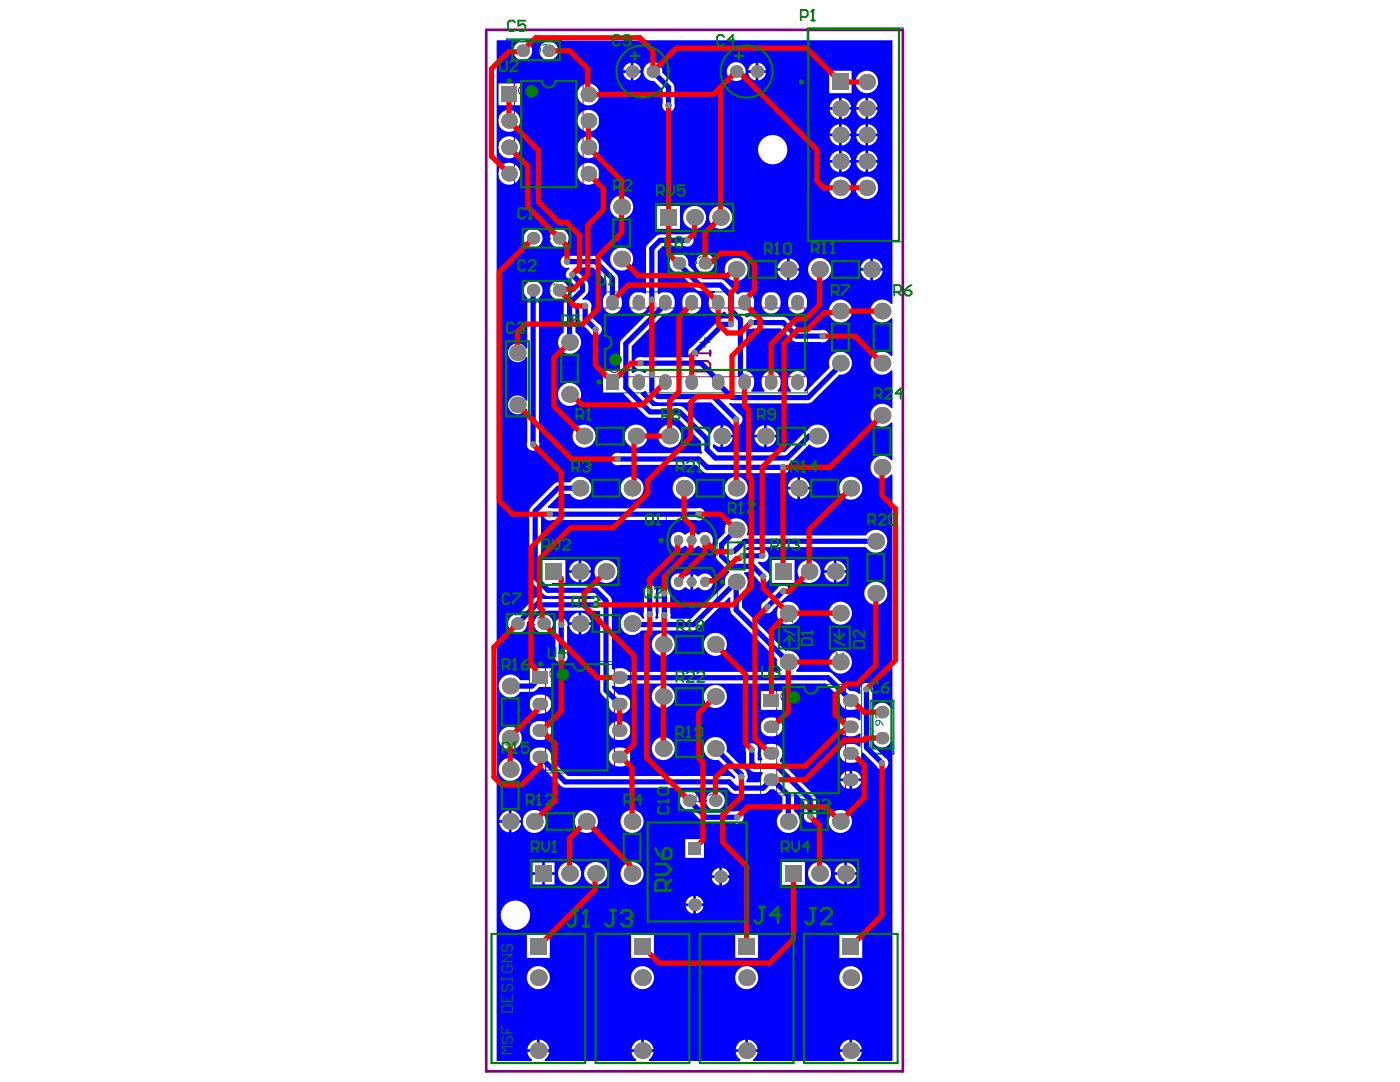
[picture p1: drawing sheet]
<svg xmlns="http://www.w3.org/2000/svg" width="279mm" height="216mm" viewBox="0 0 279 216" stroke-linecap="round" stroke-linejoin="round" font-family="sans-serif">
<g fill="none" stroke="#008000" stroke-width=".21">
<path d="M108.5 26.8h2.1M109.5 25.7v2.1M169.3 26.9h2.1M170.4 25.9v2.1M139.7 68.3h2M140.7 67.3v2.1M137 116.1h2.1M137 107.8h2.1M138.1 106.8v2M138.1 115.1v2.1M114.7 143.1h2.1M115.7 142.1v2.1"/>
<path d="M160.8 147.7h2.1M161.9 146.6v2.1"/>
</g>
<path d="M99.4 15.6h20.2v22.3h-20.2zM161.1 5.6h19.1v42.7h-19.1zM120.2 58.2h41v20.2h-41zM133 102.7h10.1v8.1h-10.1zM133 113.1h10.1v8.1h-10.1zM105.7 132h20.1v22.2h-20.1zM151.8 136.6h20.2v22.2h-20.2z" fill="none" stroke="#008000" stroke-width=".2"/>
<g fill="none" stroke="#800080" stroke-width=".21">
<path d="M102.7 16.2h13.7v21.1h-13.7zM161.3 5.8h18.1v42.3h-18.1zM120.7 61.5h39.9v13.7h-39.9zM134 113.3h8.1a4.9 4.9 0 0 1-4 7.7 4.9 4.9 0 0 1-4.1-7.7zM134.6 104.3a4.9 4.9 0 0 1 6.6-.3 4.9 4.9 0 0 1 .9 6.6h-8.1a4.9 4.9 0 0 1 .6-6.3zM108.9 132.6h13.7v21.1h-13.7zM155 137.1h13.7v21.1h-13.7z"/>
<circle cx="104.5" cy="18.1" r="1.04"/>
<circle cx="122.6" cy="73.3" r="1.04"/>
<circle cx="110.8" cy="134.5" r="1.04"/>
<circle cx="156.9" cy="139" r="1.04"/>
</g>
<path d="M101.2 7.8h10.6v4.6h-10.6zM103.3 55.6h10.6v4.6h-10.6zM103.3 45.2h10.6v4.6h-10.6zM132.4 50.2h10.6v4.6h-10.6zM100.2 122.1h10.6v4.6h-10.6zM173.7 139.8h4.6v10.6h-4.6zM134.5 157.5h10.6v4.5h-10.6z" fill="none" stroke="#008080" stroke-width=".42"/>
<g fill="none" stroke="#008080" stroke-width=".21">
<path d="M107.8 9.1l-.2-.2h-.5l-.2 .2v.5l.2 .2 .7-.2v.7h-.9M108.3 9.1l.3-.2h.5l.2 .2v1l-.2 .2h-.5l-.3-.2M109 56.7h.9l-.9 .9v.3l.2 .2h.5l.2-.2M109.4 46.3h.5M109.7 47.7h.1M109.7 46.3v1.4M109.9 47.5l-.2 .2M110.4 56.9l.3-.2h.4l.3 .2v1l-.3 .2h-.4l-.3-.2M110.4 46.5l.3-.2h.4l.3 .2v1l-.3 .2h-.4l-.3-.2M138.3 52l-.2 .2v.3l.2 .2h.5l.2-.2v-.3l-.2-.2M138.3 52l-.2-.2v-.3l.2-.2h.5l.2 .2v.3l-.2 .2M138.3 52h.5"/>
<path d="M139.5 51.5l.3-.2h.4l.3 .2v1l-.3 .2h-.4l-.3-.2M106.8 123.2v.2l-1 1v.2h1M107.3 123.4l.2-.2h.5l.3 .2v1l-.3 .2h-.5l-.2-.2M156.7 124h.1M156.7 124.9l.2-.2h1l.3 .2v.8h-1.5zM156.7 124h1.5M156.7 124l.2 .2M158.2 123.7v.5M166.9 128.8h1.4v.7l-.2 .3h-1l-.2-.3zM168.1 130.2l.2 .3v.5l-.2 .2h-.2l-1-1v1M138.9 158.8l.3-.3h.5l.2 .3v.9l-.2 .3h-.5l-.3-.3zM140.6 158.5h.5"/>
<path d="M140.9 160h.1M140.9 158.5v1.5M141.1 159.7l-.2 .3M141.6 158.8l.2-.3h.5l.3 .3v.9l-.3 .3h-.5l-.2-.3M174.8 144l.2-.2h.5v.7l-.2 .2h-.3l-.2-.2zM175 143.3l-.2-.3v-.5l.2-.2h1l.2 .2v.5l-.2 .3M175.5 143.8l.7 .9M107.1 200.7h.5M107.3 200.7v1.2l-.2 .2h-.3l-.2-.2M108.1 202.1h.4M108.3 200.7h.1M108.3 200.7v1.4"/>
<path d="M108.3 200.7l-.2 .2M127.9 200.7h.5M128.1 200.7v1.2l-.2 .2h-.3l-.2-.2M128.8 200.9l.3-.2h.5l.2 .2v.3M129.3 201.4h.3M129.6 201.4l.2 .3v.2l-.2 .2h-.5l-.3-.2M129.8 201.2h.1M129.8 201.2l-.2 .2M148.7 200.7h.4M148.9 200.7v1.2l-.2 .2h-.3l-.2-.2M150.6 201.4h-1l.8-.7v1.4M169.4 200.7h.5"/>
<path d="M169.7 200.7v1.2l-.3 .2h-.2l-.2-.2M170.4 200.9l.3-.2h.4l.3 .2v.3l-1 .9h1"/>
</g>
<path d="M97 6h83.2v207.8h-83.2z" fill="none" stroke="#800080" stroke-width=".53"/>
<path d="M138.6 72h2.6l.5 .6v1l-.5 .5h-2.6M138.6 70.5h3.1M141.7 70v1" fill="none" stroke="#800080" stroke-width=".42"/>
<circle cx="138.6" cy="70.5" r=".21" fill="#800080"/>
<path d="M138.6 70.5l.6 .5" fill="none" stroke="#800080" stroke-width=".42"/>
<path d="M158.7 146.6v1.8l.4 .3h.7l.3-.3v-1.8M160.8 147l.4-.4h.7l.3 .4v.3" fill="none" stroke="#800080" stroke-width=".37"/>
<circle cx="162.2" cy="147.3" r=".18" fill="#800080"/>
<path d="M106.3 25.7v1.8l.4 .3h.7l.4-.3v-1.8M108.5 26l.3-.3h.7l.4 .3v.4l-1.4 1.4h1.4M112.6 142.1v1.7l.3 .4h.7l.4-.4v-1.7M116.1 143.1h-1.4l1-1v2.1M161.5 147.7h.4M161.9 147.7l.3 .3v.4l-.3 .3h-.7l-.4-.3M162.2 147.3l-.3 .4" fill="none" stroke="#800080" stroke-width=".37"/>
<g fill="none" stroke="#c0c073" stroke-width=".83">
<path d="M123.5 24.9v.6a1.23 1.23 0 0 0 1.9 0M123.5 22.8l.2 .4-.2 .5zM123.7 23.2a1.23 1.23 0 0 1 1.9 0v.3M125.6 25v.9l-.2-.4zM125.6 23.5l-.3 .5-1.2 .4-.6 .5M125.6 23.5l-.6 .5-1.2 .4-.3 .5M126 22.8h.9M126.4 22.8v3.1l1.8-2.8M127.9 25.9h.9M128.3 22.8v3.1M128.8 22.8h-.6l-1.8 2.8M129.2 24.7h1"/>
<path d="M129.6 22.8l.2 .4-.2 .5zM129.6 24.7v1.2M129.8 25.5l.3 .3 .7 .1M129.8 24.7v1.2M130.8 22.8l-.7 .2-.3 .2M130.8 22.8a1.66 1.66 0 0 1 1.1 1.6 1.66 1.66 0 0 1-1.1 1.5M130.8 22.8a1.77 1.77 0 0 1 0 3.1M132.4 22.8h1.1M132.4 25.9h1.1M132.9 22.8v3.1M133 22.8v3.1M133.9 24.9v.6a1.23 1.23 0 0 0 2 0"/>
<path d="M133.9 22.8l.2 .4-.2 .5zM134.1 23.2a1.23 1.23 0 0 1 1.9 0v.3M136 25v.9l-.1-.4zM136 23.5l-.3 .5-1.2 .4-.6 .5M136 23.5l-.6 .5-1.2 .4-.3 .5M136.6 22.8l-.2 .9v-.9h2.4M136.6 25.9l-.2-.9v.9h2.4M137.3 24.3h.9M137.3 23.7v1.2M138.2 22.8v3.1M138.4 22.8v3.1M140.3 22.8h1.4"/>
<path d="M140.3 25.9h1.4M140.3 22.8a1.66 1.66 0 0 0-1.1 1.6 1.66 1.66 0 0 0 1.1 1.5M140.3 22.8a1.77 1.77 0 0 0 0 3.1M141.2 22.8v3.1M141.3 22.8v3.1M145.1 22.8l-.1 .9v-.9h2.4M145.9 23.7v1.2M145.9 24.3h.9M146.3 25.9h1.1M146.8 22.8v3.1M146.9 22.8v3.1M147.8 24.9v.6a1.23 1.23 0 0 0 1.9 0"/>
<path d="M147.8 22.8l.2 .4-.2 .5zM148 23.2a1.23 1.23 0 0 1 1.9 0v.3M149.9 25v.9l-.2-.4zM149.9 23.5l-.3 .5-1.2 .4-.6 .5M149.9 23.5l-.6 .5-1.2 .4-.3 .5M150.3 22.8h.5M150.3 25.9h1M150.7 22.8v3.1M150.8 22.8l1.1 3.1 1-3.1v3.1M150.8 22.8v3.1M152.5 25.9h.9M153.4 22.8h-.6l-.9 2.7"/>
</g>
<path d="M99.1 8h4.7v.3a1.89 1.89 0 0 0-1 2.9 1.89 1.89 0 0 0 3.1 0 1.89 1.89 0 0 0-1.1-2.9v-.3h4.2v.3l-.4 .2a1.89 1.89 0 0 0-.4 3 1.89 1.89 0 0 0 2.9-.4 1.89 1.89 0 0 0-1.1-2.8v-.3h68.1v52.6l-.3 .1a2.3 2.3 0 0 0-3.3-.3 2.3 2.3 0 0 0 0 3.4 2.3 2.3 0 0 0 3.3-.3l.3 .1v7.4l-.3 .1-.1-.3a2.3 2.3 0 0 0-3.4 .1 2.3 2.3 0 0 0 .2 3.3 2.3 2.3 0 0 0 3.3-.3l.3 .1v7.4l-.3 .1-.1-.3a2.3 2.3 0 0 0-3.4 .1 2.3 2.3 0 0 0 .2 3.3 2.3 2.3 0 0 0 3.3-.3h.3v7.5l-.3 .1-.1-.3a2.3 2.3 0 0 0-3.4 .1 2.3 2.3 0 0 0 .2 3.3 2.3 2.3 0 0 0 3.3-.4l.3 .1v46.9h-.2l-.2-.5a1.87 1.87 0 0 0-3.4 .2l-.2-.1v-3.2a1.27 1.27 0 0 0-1.2-1.8 1.27 1.27 0 0 0-1.2 1.8v.4l-.2 .1a2.04 2.04 0 0 0-1.9-.6l-3.9-3.7-6.8-.1 .1-.4a2.3 2.3 0 0 0 .3-2.7 2.3 2.3 0 0 0-2.6-1.1l-8.6-8.7v-3.1a2.29 2.29 0 0 0 .4-3.7v-.2h1.3l1.4 1.4a1.27 1.27 0 0 0 2 .4 1.27 1.27 0 0 0-.4-2.1l-1.5-1.6 .1-.2a1.37 1.37 0 0 0 1.5-.2 1.37 1.37 0 0 0 .4-1.5 1.27 1.27 0 0 0-1.7-.6h-2.7l-.1-.3 .3-.3h23.7a2.31 2.31 0 0 0 3.5 .6 2.31 2.31 0 0 0 0-3.6 2.31 2.31 0 0 0-3.5 .6h-23.6l-.2-.2a2.3 2.3 0 0 0-1.9-3.2 2.3 2.3 0 0 0-2.4 2.9l-1.8 1.9v2.7l.3 .8 2.3 2.3v.3l-.2 .2a2.3 2.3 0 0 0-.6 2.2l-6.8 6.8h-4l-.1-.3v-4.3a1.27 1.27 0 0 0-1.2-1.8 1.27 1.27 0 0 0-1.2 1.8v4.3l-.1 .3h-.4l-.2-.3 .2-.6-.1-4.1a1.27 1.27 0 0 0-1.1-1.8 1.27 1.27 0 0 0-1.2 1.8l-.1 4.1 .2 .6-.1 .3h-.3l-.1-.2a2.3 2.3 0 0 0-3.4-.7 2.3 2.3 0 0 0-.2 3.4 2.3 2.3 0 0 0 3.5-.2l10.9-.1 6.6-6.5 .3 .1v2.4l.3 .8 9 9-.1 .6a2.21 2.21 0 0 0 .8 1.7l-.1 .3h-30.2a2.6 2.6 0 0 0-3.2-.5l-.2-.1-.1-14.1-2.7-2.7-9.2-.1 .1-.3h2.6v-4.6h-4.5v2.7l-.3 .1v-12l.3-.3 .2 .1-.1 .3a1.27 1.27 0 0 0 1.8 1.2h28.8a1.27 1.27 0 0 0 1.7-1.2 1.27 1.27 0 0 0-1.8-1.2h-28.7h-.8l-.1-.3 2.6-2.5h1.9l.3 .4a2.31 2.31 0 0 0 3.4-.1 2.31 2.31 0 0 0-.4-3.4 2.31 2.31 0 0 0-3.3 .7l-2.9 .1-5.2 5.2v14.2l3.2 3.2h9.5l.3 .3-.1 .3h-10.3a1.18 1.18 0 0 0-1.7-.1l-3.1 3.2-.2-.1a1.88 1.88 0 0 0-1.9 2 1.88 1.88 0 0 0 2 1.8 1.88 1.88 0 0 0 1.7-2.1l2.5-2.4 11 .1h.9l.3 .1v15.8l.3 .8 1.4 1.4v.5a2.26 2.26 0 0 0 1.7 1.9 2.26 2.26 0 0 0 2.4-1 1.95 1.95 0 0 0-.1-2.1 1.95 1.95 0 0 0-2.1-.7l-1.3-1.3v-.4l.3-.1a2.66 2.66 0 0 0 3-.4h39.4l2.9 2.9a1.98 1.98 0 0 0 2.4 2.3 1.82 1.82 0 0 0 1.4-.6l.2 .1v2.6h-.3a2.27 2.27 0 0 0-2.3-.5 2.27 2.27 0 0 0-1.5 1.8 2.26 2.26 0 0 0 1.5 1.9 2.26 2.26 0 0 0 2.4-.6l.2 .1v2.6h-.3a2.27 2.27 0 0 0-2.3-.5 2.27 2.27 0 0 0-1.5 1.8 2.26 2.26 0 0 0 1.7 1.9 2.26 2.26 0 0 0 2.4-.9l.3-1.1 .2-.1 2.7 2.7a1.27 1.27 0 0 0 2 .4 1.27 1.27 0 0 0-.4-2.1l-2.4-2.4v-.5l.2-.1 .1 .1a1.89 1.89 0 0 0 1.9 1 1.89 1.89 0 0 0 1.6-1.4h.2v63.9h-7l-.1-.3a2.03 2.03 0 0 0 1-1.5h-4.4l.3 .8 .7 .7-.1 .3h-18.2l-.1-.3a2.03 2.03 0 0 0 1-1.5h-4.4l.3 .8 .7 .7-.1 .3h-18.2v-.3a2.03 2.03 0 0 0 .9-1.5h-4.4l.3 .8 .7 .7-.1 .3h-18.1l-.1-.3a2.03 2.03 0 0 0 .9-1.5h-4.3l.2 .8 .7 .7-.1 .3h-7zM151.3 12.5v1.5h1.5a1.72 1.72 0 0 0-1.5-1.5zM149.8 13l-.5 1h1.5v-1.5zM126.4 12.5v1.5h1.5a1.72 1.72 0 0 0-1.5-1.5zM124.9 13l-.5 1h1.5v-1.5zM151.3 14.5v1.5a1.72 1.72 0 0 0 1.5-1.5zM149.3 14.5a1.72 1.72 0 0 0 1.5 1.5v-1.5zM126.4 14.5v1.5a1.72 1.72 0 0 0 1.5-1.5zM124.4 14.5a1.72 1.72 0 0 0 1.5 1.5v-1.5zM145 14.3a1.9 1.9 0 0 0 3.8 0 1.9 1.9 0 0 0-3.8 0zM165.5 14.1v4.5h4.4v-4.5zM170.7 16.4a2.25 2.25 0 0 0 4.5 0 2.25 2.25 0 0 0-4.5 0zM99.4 16.7v4.3h4.4v-4.3zM115.2 18.8a2.2 2.2 0 0 0 4.4 0 2.2 2.2 0 0 0-4.4 0zM173.3 19.5v1.9h1.8a2.07 2.07 0 0 0-1.8-1.9zM168 19.5v1.9h1.8a2.07 2.07 0 0 0-1.8-1.9zM171.5 20.1l-.4 .5-.2 .8h1.8v-1.9l-.8 .3zM166.2 20.1l-.4 .5-.2 .8h1.8v-1.9l-.8 .3zM129 12.9a1.87 1.87 0 0 0-.4 2.2 1.87 1.87 0 0 0 1.9 1l1.8 1.8v2.6a1.27 1.27 0 0 0 1.1 1.8 1.27 1.27 0 0 0 1.2-1.8l-.1-3.5-2.3-2.5a1.88 1.88 0 0 0-1.1-1.9 1.88 1.88 0 0 0-2.1 .3zM168 21.9v1.9a2.07 2.07 0 0 0 1.8-1.9zM173.3 21.9v1.9a2.07 2.07 0 0 0 1.8-1.9zM170.9 21.9a2.07 2.07 0 0 0 1.8 1.9v-1.9zM165.6 21.9a2.07 2.07 0 0 0 1.8 1.9v-1.9zM115.2 24.1a2.2 2.2 0 0 0 4.4 0 2.2 2.2 0 0 0-4.4 0zM99.4 24.1a2.2 2.2 0 0 0 4.4 0 2.2 2.2 0 0 0-4.4 0zM173.3 24.8v1.9h1.8a2.07 2.07 0 0 0-1.8-1.9zM168 24.8v1.9h1.8a2.07 2.07 0 0 0-1.8-1.9zM171.5 25.4l-.4 .4-.2 .9h1.8v-1.9l-.8 .3zM166.2 25.4l-.4 .4-.2 .9h1.8v-1.9l-.8 .3zM168 27.2v1.8a2.07 2.07 0 0 0 1.8-1.8zM173.3 27.2v1.8a2.07 2.07 0 0 0 1.8-1.8zM170.9 27.2a2.07 2.07 0 0 0 1.8 1.8v-1.8zM165.6 27.2a2.07 2.07 0 0 0 1.8 1.8v-1.8zM115.2 29.4a2.2 2.2 0 0 0 4.4 0 2.2 2.2 0 0 0-4.4 0zM99.4 29.4a2.2 2.2 0 0 0 4.4 0 2.2 2.2 0 0 0-4.4 0zM173.3 30.1v1.8h1.8a2.07 2.07 0 0 0-1.8-1.8zM168 30.1v1.8h1.8a2.07 2.07 0 0 0-1.8-1.8zM171.5 30.7l-.4 .4-.2 .8h1.8v-1.8l-.8 .2zM166.2 30.7l-.4 .4-.2 .8h1.8v-1.8l-.8 .2zM151.3 29.9a2.93 2.93 0 0 0 5.8 0 2.93 2.93 0 0 0-5.8 0zM168 32.5v1.8a2.07 2.07 0 0 0 1.8-1.8zM173.3 32.5v1.8a2.07 2.07 0 0 0 1.8-1.8zM170.9 32.5a2.07 2.07 0 0 0 1.8 1.8v-1.8zM165.6 32.5a2.07 2.07 0 0 0 1.8 1.8v-1.8zM115.2 34.7a2.2 2.2 0 0 0 4.4 0 2.2 2.2 0 0 0-4.4 0zM99.4 34.7a2.2 2.2 0 0 0 4.4 0 2.2 2.2 0 0 0-4.4 0zM170.7 37.5a2.25 2.25 0 0 0 4.5 0 2.25 2.25 0 0 0-4.5 0zM165.5 37.5a2.25 2.25 0 0 0 4.5 0 2.25 2.25 0 0 0-4.5 0zM121.8 41.3a2.31 2.31 0 0 0 4.6 0 2.31 2.31 0 0 0-4.6 0zM131.1 41.1v4.6h4.6v-4.6zM141.5 43.4a2.31 2.31 0 0 0 4.6 0 2.31 2.31 0 0 0-4.6 0zM136.3 43.4a2.31 2.31 0 0 0 4.6 0 2.31 2.31 0 0 0-4.6 0zM129.3 48.8l-.4 .8v8.9l-.2 .1a1.94 1.94 0 0 0-2.3 0 1.94 1.94 0 0 0-.8 2.1 1.88 1.88 0 0 0 1.7 1.9 1.88 1.88 0 0 0 2-1.5l1.2-.1 .1 .2-6.8 6.9-.1 6h-3.4v4.3l3.9-.1 5.1 5 5.9 .1 4.7 4.7v1.6l.3 .7-.2 .2-.6-.2h-15.7a1.27 1.27 0 0 0-1.7 1.2 1.27 1.27 0 0 0 1.7 1.2h15.3l1.3 1.3 .8 .3h14.7a1.26 1.26 0 0 0 1.4-.3 1.26 1.26 0 0 0 .2-1.4l4.1-4.1a2.32 2.32 0 0 0 3.4-.2 2.32 2.32 0 0 0-.5-3.4 2.32 2.32 0 0 0-3.4 .9l-4.4 4.3h-13.3l-1-1v-.5l.2-.1 .4 .3 .9 .3v-4.4l-.3 .1a2.2 2.2 0 0 0-1.6 1.6h-.2l-5.6-5.4-5.9-.1-2.4-2.4 .1-.2 .8-.4 .3 .1v.2a3.6 3.6 0 0 0 2.3 2h10.6l3.8 3.9a1.27 1.27 0 0 0 2.1 .4 1.27 1.27 0 0 0-.4-2.1l-1.9-1.9 .1-.2 .5 .1 15.6-.1 5.8-5.7a2.3 2.3 0 0 0 2.5-2.4 2.3 2.3 0 0 0-2.8-2.1 2.3 2.3 0 0 0-1.6 3.1l-4.8 4.9-.2-.1-.1-.2a2.27 2.27 0 0 0 .5-2.4 2.27 2.27 0 0 0-1.8-1.5 2.26 2.26 0 0 0-1.9 1.6 2.26 2.26 0 0 0 .6 2.3l-.1 .3h-2.5l-.1-.3a2.27 2.27 0 0 0 .6-2.4 2.27 2.27 0 0 0-1.9-1.5 2.26 2.26 0 0 0-1.9 1.6 2.26 2.26 0 0 0 .6 2.3l-.1 .3h-2.5l-.1-.3a2.29 2.29 0 0 0-1-3.8v-8.5l.3-.2a1.17 1.17 0 0 0 1.1 .1h5.5l2.7 2.6 5.2 .1a1.27 1.27 0 0 0 1.8-1.1 1.27 1.27 0 0 0-1.8-1.2h-4.2l-2.8-2.6-6.9-.2-.7 .2-.3-.1-.3-.4 .1-.1a2.29 2.29 0 0 0 2-2 2.29 2.29 0 0 0-1.5-2.4 1.89 1.89 0 0 0-1.8 .5l-.3-.1-.3-.6-2.4-2.3-4.2-.1-2.8-2.8a1.88 1.88 0 0 0-1.6-2.2 1.88 1.88 0 0 0-2.1 1.7 1.88 1.88 0 0 0 1.9 2l3.7 3.6 3.5 .1v.2l-.3 .2a2.37 2.37 0 0 0 .4 4 1.81 1.81 0 0 0 1.7-.3l.3 .1 .8 .9-.2 .3a2.89 2.89 0 0 0-1.9 .4l-5.4 5.3a1.24 1.24 0 0 0-.6 1.8l-.1 .3h-9.1a1.27 1.27 0 0 0-1.8 1.2 1.27 1.27 0 0 0 1.8 1.1h.8l.1 .3-.3 .4-.3 .1-.2-.1a1.85 1.85 0 0 0-2.1 .2l-.2-.2v-5.2l6.5-6.5h.2a2.26 2.26 0 0 0 1.9-1.7 2.26 2.26 0 0 0-1-2.4 1.86 1.86 0 0 0-2.2 .2l-.2-.1v-8.5l.9-1h4.5a1.27 1.27 0 0 0 1.7-1.2 1.27 1.27 0 0 0-1.7-1.1l-5.4 .1zM109.7 47.5a1.9 1.9 0 0 0 3.8 0 1.9 1.9 0 0 0-3.8 0zM104.5 47.5a1.9 1.9 0 0 0 3.8 0 1.9 1.9 0 0 0-3.8 0zM157.6 51.6v1.9h1.9a2.12 2.12 0 0 0-1.9-1.9zM174.2 51.6v1.9h1.9a2.12 2.12 0 0 0-1.9-1.9zM172.4 52.2l-.4 .5-.2 .8h1.9v-1.9l-.9 .3zM155.8 52.2l-.4 .5-.3 .8h2v-1.9l-.9 .3zM121.8 51.7a2.31 2.31 0 0 0 4.6 0 2.31 2.31 0 0 0-4.6 0zM138.8 52.5a1.9 1.9 0 0 0 3.8 0 1.9 1.9 0 0 0-3.8 0zM157.6 54v1.9a2.12 2.12 0 0 0 1.9-1.9zM171.8 54a2.12 2.12 0 0 0 1.9 1.9v-1.9zM174.2 54v1.9a2.12 2.12 0 0 0 1.9-1.9zM155.1 54a2.12 2.12 0 0 0 2 1.9v-1.9zM161.3 53.8a2.31 2.31 0 0 0 4.6 0 2.31 2.31 0 0 0-4.6 0zM144.6 53.8a2.31 2.31 0 0 0 4.6 0 2.31 2.31 0 0 0-4.6 0zM157.8 58.8a2.27 2.27 0 0 0-.5 2.3 2.27 2.27 0 0 0 1.9 1.5 2.26 2.26 0 0 0 1.9-1.7 2.26 2.26 0 0 0-1-2.4 1.89 1.89 0 0 0-2.3 .3zM152.6 58.8a2.27 2.27 0 0 0-.6 2.3 2.27 2.27 0 0 0 1.9 1.5 2.26 2.26 0 0 0 1.9-1.7 2.26 2.26 0 0 0-1-2.4 1.89 1.89 0 0 0-2.2 .3zM136.7 58.8a2.27 2.27 0 0 0-.5 2.3 2.27 2.27 0 0 0 1.9 1.5 2.26 2.26 0 0 0 1.9-1.7 2.26 2.26 0 0 0-1-2.4 1.89 1.89 0 0 0-2.3 .3zM112.3 51.3a1.26 1.26 0 0 0-.2 1.6 1.26 1.26 0 0 0 1.4 .5l.2 .2a1.27 1.27 0 0 0-.8 1.2 1.27 1.27 0 0 0 .8 1.2l1.4 1.4-1.9 2-.2-.2a1.88 1.88 0 0 0-.9-3.1 1.88 1.88 0 0 0-2.3 2.3 1.88 1.88 0 0 0 3.1 .9l.1 .2-.4 .6-.1 .4v5.8a2.3 2.3 0 0 0-.6 3.5 2.3 2.3 0 0 0 3.5 0 2.3 2.3 0 0 0-.6-3.5v-5.3l.6-.5 .2 .1 .1 3.5 2 2.1a1.27 1.27 0 0 0 2.1 .4 1.27 1.27 0 0 0-.5-2.1l-1.3-1.3v-1.7a1.26 1.26 0 0 0-.3-1.3 1.26 1.26 0 0 0-1.3-.3l-.2-.2a2.52 2.52 0 0 0 .9-3.6l-2.4-2.5v-.2h3.7l2.6 2.6v2.6a2.38 2.38 0 0 0 .7 3.9 1.98 1.98 0 0 0 2.4-2.4 1.8 1.8 0 0 0-.7-1.5l-.1-3.5-3.6-3.7-.8-.4h-5.3a1.26 1.26 0 0 0-1.3 .3zM165.4 62.1a2.31 2.31 0 0 0 4.6 0 2.31 2.31 0 0 0-4.6 0zM105.1 56.6a1.86 1.86 0 0 0 .1 2.8v10.1l-.2 .1a1.88 1.88 0 0 0-2.9-.7 1.88 1.88 0 0 0 0 3 1.88 1.88 0 0 0 2.9-.7l.2 .1v8.6l-.2 .1a1.88 1.88 0 0 0-2.9-.7 1.88 1.88 0 0 0 0 3 1.88 1.88 0 0 0 2.9-.7h.2v6.6a1.27 1.27 0 0 0 1.2 1.8 1.27 1.27 0 0 0 1.2-1.8v-28.8a1.88 1.88 0 0 0 .2-2.7 1.88 1.88 0 0 0-2.7-.1zM111.4 78.7a2.31 2.31 0 0 0 4.6 0 2.31 2.31 0 0 0-4.6 0zM144.3 84.8v2h1.9a2.12 2.12 0 0 0-1.9-2zM153 84.8v2h1.9a2.12 2.12 0 0 0-1.9-2zM151.2 85.5l-.4 .4-.2 .9h1.9v-2l-.9 .3zM144.3 87.3v1.9a2.12 2.12 0 0 0 1.9-1.9zM153 87.3v1.9a2.12 2.12 0 0 0 1.9-1.9zM150.6 87.3a2.12 2.12 0 0 0 1.9 1.9v-1.9zM131.3 87a2.35 2.35 0 0 0 4.7 0 2.35 2.35 0 0 0-4.7 0zM124.6 87a2.35 2.35 0 0 0 4.7 0 2.35 2.35 0 0 0-4.7 0zM114.2 87a2.35 2.35 0 0 0 4.7 0 2.35 2.35 0 0 0-4.7 0zM159.7 95.2v1.9h1.9a2.12 2.12 0 0 0-1.9-1.9zM157.8 95.8l-.3 .5-.3 .8h1.9v-1.9l-.8 .3zM159.7 97.7v1.9a2.12 2.12 0 0 0 1.9-1.9zM157.2 97.7a2.12 2.12 0 0 0 1.9 1.9v-1.9zM167.5 97.4a2.31 2.31 0 0 0 4.6 0 2.31 2.31 0 0 0-4.6 0zM144.6 97.4a2.31 2.31 0 0 0 4.6 0 2.31 2.31 0 0 0-4.6 0zM134.2 97.4a2.31 2.31 0 0 0 4.6 0 2.31 2.31 0 0 0-4.6 0zM123.8 97.4a2.31 2.31 0 0 0 4.6 0 2.31 2.31 0 0 0-4.6 0zM134.3 106.6a1.64 1.64 0 0 0-.1 2.4 1.64 1.64 0 0 0 2.4-.1h.3a1.54 1.54 0 0 0 2.3 0h.3a1.61 1.61 0 0 0 2.3 0 1.61 1.61 0 0 0 0-2.2 1.61 1.61 0 0 0-2.3 0h-.3a1.54 1.54 0 0 0-2.3 0h-.3a1.55 1.55 0 0 0-2.3-.1zM166.9 111.9v1.9h1.9a2.12 2.12 0 0 0-1.9-1.9zM116 111.9v1.9h1.9a2.12 2.12 0 0 0-1.9-1.9zM114.2 112.5l-.4 .4-.2 .9h1.9v-1.9l-.9 .2zM165.1 112.5l-.3 .4-.3 .9h1.9v-1.9l-.8 .2zM138.3 114.6v3.1l.8-.5h.4a1.6 1.6 0 0 0 2.3 .1 1.6 1.6 0 0 0 0-2.3 1.6 1.6 0 0 0-2.3 0h-.4zM116 114.3v1.9a2.12 2.12 0 0 0 1.9-1.9zM166.9 114.3v1.9a2.12 2.12 0 0 0 1.9-1.9zM164.5 114.3a2.12 2.12 0 0 0 1.9 1.9v-1.9zM113.6 114.3a2.12 2.12 0 0 0 1.9 1.9v-1.9zM154 111.7v4.6h4.6v-4.6zM159.2 114a2.31 2.31 0 0 0 4.6 0 2.31 2.31 0 0 0-4.6 0zM118.6 114a2.35 2.35 0 0 0 4.7 0 2.35 2.35 0 0 0-4.7 0zM134.3 114.9a1.64 1.64 0 0 0-.1 2.4 1.64 1.64 0 0 0 2.4-.1h.4l.8 .5v-3.1l-.8 .4h-.4a1.55 1.55 0 0 0-2.3-.1zM172.5 118.4a2.31 2.31 0 0 0 4.6 0 2.31 2.31 0 0 0-4.6 0zM152.3 120.2a1.27 1.27 0 0 0 .2 2 1.27 1.27 0 0 0 1.8-.6l2.5-2.4a1.27 1.27 0 0 0 .4-2.1 1.27 1.27 0 0 0-2.1 .4zM116 122.3v1.9h1.9a2.12 2.12 0 0 0-1.9-1.9zM114.2 122.9l-.4 .4-.2 .9h1.9v-1.9l-.9 .2zM165.4 122.3a2.31 2.31 0 0 0 4.6 0 2.31 2.31 0 0 0-4.6 0zM155 122.3a2.31 2.31 0 0 0 4.6 0 2.31 2.31 0 0 0-4.6 0zM106.6 124.4a1.9 1.9 0 0 0 3.8 0 1.9 1.9 0 0 0-3.8 0zM116 124.7v1.9a2.12 2.12 0 0 0 1.9-1.9zM113.6 124.7a2.12 2.12 0 0 0 1.9 1.9v-1.9zM140.5 128.6a2.31 2.31 0 0 0 4.6 0 2.31 2.31 0 0 0-4.6 0zM130.1 128.6a2.31 2.31 0 0 0 4.6 0 2.31 2.31 0 0 0-4.6 0zM111.1 123.7a1.26 1.26 0 0 0-.3 1.4v5.5a1.27 1.27 0 0 0 1.2 1.7 1.27 1.27 0 0 0 1.2-1.7v-5.5a1.27 1.27 0 0 0-.5-1.5 1.27 1.27 0 0 0-1.6 .1zM165.4 132.1a2.31 2.31 0 0 0 4.6 0 2.31 2.31 0 0 0-4.6 0zM100.2 135.3a2.31 2.31 0 0 0 .2 3.4 2.31 2.31 0 0 0 3.4-.6l2.8-.1 1-.9h2.4v-3.8h-4.4v2.4h-1.8a2.3 2.3 0 0 0-3.6-.4zM140.5 139a2.31 2.31 0 0 0 4.6 0 2.31 2.31 0 0 0-4.6 0zM130.1 139a2.31 2.31 0 0 0 4.6 0 2.31 2.31 0 0 0-4.6 0zM151.8 137.9v3.7h4.3v-3.7zM106.2 139.2a1.95 1.95 0 0 0-.3 2.3 1.95 1.95 0 0 0 2.2 .9 1.93 1.93 0 0 0 1.9-2.3 1.93 1.93 0 0 0-2.5-1.5l-.9 .3zM152.3 143.7a1.95 1.95 0 0 0-.2 2.4 1.95 1.95 0 0 0 2.2 .8 1.93 1.93 0 0 0 1.8-2.2 1.93 1.93 0 0 0-2.5-1.5l-.9 .2zM122 144.4a1.95 1.95 0 0 0-.2 2.4 1.95 1.95 0 0 0 2.2 .9 1.93 1.93 0 0 0 1.8-2.3 1.93 1.93 0 0 0-2.4-1.5l-1 .2zM106.2 144.4a1.95 1.95 0 0 0-.3 2.4 1.95 1.95 0 0 0 2.2 .9 1.93 1.93 0 0 0 1.9-2.3 1.93 1.93 0 0 0-2.5-1.5l-.9 .2zM99.5 147.3a2.31 2.31 0 0 0 4.6 0 2.31 2.31 0 0 0-4.6 0zM130.1 149.4a2.31 2.31 0 0 0 4.6 0 2.31 2.31 0 0 0-4.6 0zM122 149.7a1.95 1.95 0 0 0-.2 2.4 1.95 1.95 0 0 0 2.2 .8 1.93 1.93 0 0 0 1.8-2.2 1.93 1.93 0 0 0-2.4-1.5h-.5zM170.1 153.8v1.5h1.8a1.76 1.76 0 0 0-1.8-1.5zM168.2 154.3l-.5 1h1.8v-1.5l-.5 .1zM106.2 149.7a1.94 1.94 0 0 0-.3 2.3 1.94 1.94 0 0 0 2.2 .9l3.9 3.9 .8 .4h32.2l.9 .9 .8 .3h5.6l.4-.1 1-.8h.8l1.7 1.6v2.8a2.3 2.3 0 0 0-.6 3.5 2.3 2.3 0 0 0 3.5 0 2.3 2.3 0 0 0-.6-3.5l-.1-3.6 .3-.1 1.8 1.8v2.4a1.27 1.27 0 0 0 1.2 1.7 1.27 1.27 0 0 0 1.2-1.7v-2.9l-.4-.8-6.8-6.8-.1-.3a1.95 1.95 0 0 0 .2-2.3 1.95 1.95 0 0 0-2.2-.9 1.87 1.87 0 0 0-1.7 1.1 1.87 1.87 0 0 0 .3 2l-.2 .2h-.8v-1.6a1.27 1.27 0 0 0-1.2-1.8 1.27 1.27 0 0 0-1.1 1.8v2.2a2.25 2.25 0 0 0 1.8 1.8h1.5l.1 .2a1.76 1.76 0 0 0-.5 1.5l-.2 .3h-2.6l-.1-.3a1.81 1.81 0 0 0-.1-2.1l-3.8-3.8a2.3 2.3 0 0 0-2-2.8 2.3 2.3 0 0 0-2.5 2.5 2.3 2.3 0 0 0 2.9 2l3.3 3.3 .1 .4-.3 .1-.6-.5-.4-.1h-32.2l-3.3-3.3a1.98 1.98 0 0 0-2.5-2.3l-.9 .2zM99.5 153.5a2.31 2.31 0 0 0 4.6 0 2.31 2.31 0 0 0-4.6 0zM170.1 155.9v1.5a1.76 1.76 0 0 0 1.8-1.5zM167.7 155.9a1.76 1.76 0 0 0 1.8 1.5v-1.5zM140.9 159.8a1.9 1.9 0 0 0 3.8 0 1.9 1.9 0 0 0-3.8 0zM102.1 161.7v1.9h1.9a2.12 2.12 0 0 0-1.9-1.9zM100.3 162.3l-.4 .5-.3 .8h2v-1.9l-.9 .3zM136.2 158.4a1.87 1.87 0 0 0-.3 2.2 1.87 1.87 0 0 0 1.9 1l2.7 2.6h6.1a1.27 1.27 0 0 0 1.8-1.1 1.27 1.27 0 0 0-1.8-1.2h-5.2l-2-1.9a1.87 1.87 0 0 0-1-1.9 1.87 1.87 0 0 0-2.2 .3zM102.1 164.2v1.9a2.12 2.12 0 0 0 1.9-1.9zM99.6 164.2a2.12 2.12 0 0 0 2 1.9v-1.9zM165.4 163.9a2.31 2.31 0 0 0 4.6 0 2.31 2.31 0 0 0-4.6 0zM123.8 163.9a2.31 2.31 0 0 0 4.6 0 2.31 2.31 0 0 0-4.6 0zM114.7 163.9a2.31 2.31 0 0 0 4.6 0 2.31 2.31 0 0 0-4.6 0zM104.3 163.9a2.31 2.31 0 0 0 4.6 0 2.31 2.31 0 0 0-4.6 0zM136.7 167.4v3.8h3.8v-3.8zM169 172.1v1.9h1.9a2.12 2.12 0 0 0-1.9-1.9zM167.2 172.7l-.4 .5-.2 .8h1.9v-1.9l-.9 .3zM108.7 172.1v1.9h2v-1.9zM106.3 172.1v1.9h1.9v-1.9zM144.1 173.2v1.5h1.5a1.72 1.72 0 0 0-1.5-1.5zM142.5 173.7l-.4 1h1.4v-1.5zM169 174.6v1.9a2.12 2.12 0 0 0 1.9-1.9zM166.6 174.6a2.12 2.12 0 0 0 1.9 1.9v-1.9zM108.7 174.6v1.9h2v-1.9zM106.3 174.6v1.9h1.9v-1.9zM156.1 172v4.6h4.5v-4.6zM161.3 174.3a2.31 2.31 0 0 0 4.6 0 2.31 2.31 0 0 0-4.6 0zM123.8 174.3a2.31 2.31 0 0 0 4.6 0 2.31 2.31 0 0 0-4.6 0zM116.6 174.3a2.31 2.31 0 0 0 4.6 0 2.31 2.31 0 0 0-4.6 0zM111.4 174.3a2.31 2.31 0 0 0 4.6 0 2.31 2.31 0 0 0-4.6 0zM144.1 175.2v1.5a1.72 1.72 0 0 0 1.5-1.5zM142.1 175.2a1.72 1.72 0 0 0 1.4 1.5v-1.5zM138.9 178.8v1.5h1.5a1.72 1.72 0 0 0-1.5-1.5zM137.3 179.3l-.4 1h1.4v-1.5zM138.9 180.8v1.5a1.72 1.72 0 0 0 1.5-1.5zM136.9 180.8a1.72 1.72 0 0 0 1.4 1.5v-1.5zM99.9 182.6a2.95 2.95 0 0 0 5.9 0 2.95 2.95 0 0 0-5.9 0zM167.5 186.6v4.5h4.6v-4.5zM146.7 186.6v4.5h4.6v-4.5zM125.9 186.6v4.5h4.6v-4.5zM105.1 186.6v4.5h4.6v-4.5zM167.5 195.1a2.31 2.31 0 0 0 4.6 0 2.31 2.31 0 0 0-4.6 0zM146.7 195.1a2.31 2.31 0 0 0 4.6 0 2.31 2.31 0 0 0-4.6 0zM125.9 195.1a2.31 2.31 0 0 0 4.6 0 2.31 2.31 0 0 0-4.6 0zM105.1 195.1a2.31 2.31 0 0 0 4.6 0 2.31 2.31 0 0 0-4.6 0zM170.1 207.5v1.9h1.9a2.12 2.12 0 0 0-1.9-1.9zM168.2 208.1l-.3 .4-.3 .9h1.9v-1.9l-.8 .2zM149.3 207.5v1.9h1.9a2.12 2.12 0 0 0-1.9-1.9zM147.4 208.1l-.3 .4-.3 .9h1.9v-1.9l-.8 .2zM128.5 207.5v1.9h1.9a2.12 2.12 0 0 0-1.9-1.9zM126.7 208.1l-.4 .4-.3 .9h2v-1.9l-.9 .2zM107.7 207.5v1.9h1.9a2.12 2.12 0 0 0-1.9-1.9zM105.9 208.1l-.4 .4-.2 .9h1.9v-1.9l-.9 .2z" fill="#00f"/>
<g fill="none" stroke="#00f" stroke-width="1">
<path d="M130.3 14.3l3.1 3.1v3.6M106.4 57.9v30.8M113.1 52.2h5.8l3.3 3.4v4.8M114.2 54.8l2.1 2.1v1l-2.6 2.6v7.8M135.5 52.5v.2l4.2 4.2h4.1l2.1 2.1v2.9l1.9 1.8v11l.8 .8v.7M137.2 47.9h-5.4l-1.7 1.7v10.2M116.8 61v2.6l2.1 2.1M127.8 72.5h12.1l3.4 3.4v.6l2.8 2.8h15.2l6.4-6.4v-.4M130.1 74.8v3.1l1.2 1.2h11.1l4.5 4.6M132.8 60.4v.3l-7.9 7.9v8.8l4.8 4.8h6l5.4 5.4v2.1l1.7 1.7h14.3l4.4-4.4h1.6M145.9 64.7h-1.6l-5.7 5.7M149.8 64.4h6.5l2.7 2.7h5.2"/>
<path d="M115.7 97.4h-4.3l-4.6 4.6v13.2l2.6 2.6h9.5l2 2.1v17.9l2.8 2.7M123.2 91.6h16.2l1.7 1.7h15.2M109.7 102.6h29.7M129.7 118v4.6M132.6 118.4v4.4M146.9 105.7l-2.9 2.9v2.3l2.1 2.1h4.2l2 2.1M148.2 110.9h3.9M156.3 118l-3.1 3.1M174.8 108h-26.2l-2.1 2M107.8 135.2l-1.7 1.7h-4.3M112 124.6v6.5M119.1 120.7h-11.3l-.4-.4-4.1 4.1"/>
<path d="M123.7 135.2h.1M123.7 135.2h41.6l4.5 4.6M126.1 124.4l.2 .2h12.1l8.5-8.5v5.6l10.4 10.4M172.9 137.5v11.7l3.1 3.1M107.8 151l5 5h32.7l1.2 1.3h5.6l1.7-1.7h.3l3 3.1v5.2M137.6 159.8l3.3 3.3h6.2M142.8 149.4l5.2 5.2v.4M150 149.6v2.7l.7 .6h4.3l6.7 6.6v3.4"/>
</g>
<g fill="#808080">
<circle cx="161.7" cy="162.9" r=".62"/>
<circle cx="150" cy="149.6" r=".62"/>
<circle cx="148" cy="155" r=".62"/>
<circle cx="147.1" cy="163.1" r=".62"/>
<circle cx="129.7" cy="122.6" r=".62"/>
<circle cx="129.7" cy="118" r=".62"/>
<circle cx="112" cy="131.1" r=".62"/>
<circle cx="112" cy="124.6" r=".62"/>
<circle cx="119.1" cy="120.7" r=".62"/>
<circle cx="132.6" cy="122.8" r=".62"/>
<circle cx="132.6" cy="118.4" r=".62"/>
<circle cx="153.2" cy="121.1" r=".62"/>
<circle cx="156.3" cy="118" r=".62"/>
<circle cx="148.2" cy="110.9" r=".62"/>
<circle cx="145.9" cy="110.1" r=".62"/>
<circle cx="152.1" cy="110.9" r=".62"/>
<circle cx="156.3" cy="93.3" r=".62"/>
<circle cx="176" cy="152.3" r=".62"/>
<circle cx="172.9" cy="137.5" r=".62"/>
<circle cx="152.3" cy="115.1" r=".62"/>
<circle cx="106.4" cy="88.7" r=".62"/>
<circle cx="123.2" cy="91.6" r=".62"/>
<circle cx="109.7" cy="102.6" r=".62"/>
<circle cx="139.4" cy="102.6" r=".62"/>
<circle cx="127.8" cy="72.5" r=".62"/>
<circle cx="164.2" cy="67.1" r=".62"/>
<circle cx="149.8" cy="64.4" r=".62"/>
<circle cx="137.2" cy="47.9" r=".62"/>
<circle cx="130.1" cy="59.8" r=".62"/>
<circle cx="146.9" cy="83.7" r=".62"/>
<circle cx="130.1" cy="74.8" r=".62"/>
<circle cx="138.6" cy="70.4" r=".62"/>
<circle cx="145.9" cy="64.7" r=".62"/>
<circle cx="118.9" cy="65.7" r=".62"/>
<circle cx="116.8" cy="61" r=".62"/>
<circle cx="114.2" cy="54.8" r=".62"/>
<circle cx="113.1" cy="52.2" r=".62"/>
<circle cx="133.4" cy="21" r=".62"/>
</g>
<path d="M135.4 107.7v.2M135.4 116v.2" fill="none" stroke="#808080" stroke-width="1.9"/>
<g fill="#808080">
<circle cx="173" cy="32.2" r="1.61"/>
<circle cx="101.6" cy="34.7" r="1.56"/>
<circle cx="101.6" cy="24.1" r="1.56"/>
<circle cx="126.1" cy="14.3" r="1.25"/>
<circle cx="130.3" cy="14.3" r="1.25"/>
<circle cx="135.5" cy="52.5" r="1.25"/>
<circle cx="143.8" cy="174.9" r="1.25"/>
</g>
<g fill="#808080">
<path d="M100 17.3h3.2v3.1h-3.2z" fill-rule="evenodd"/>
<path d="M121 74.7h2.5v3.1h-2.5z" fill-rule="evenodd"/>
</g>
<path d="M143.3 75.9v.6" fill="none" stroke="#808080" stroke-width="2.5"/>
<g fill="#808080">
<circle cx="168.8" cy="174.3" r="1.66"/>
<circle cx="173" cy="37.5" r="1.61"/>
<circle cx="173" cy="16.4" r="1.61"/>
<circle cx="173" cy="21.6" r="1.61"/>
<circle cx="101.6" cy="29.4" r="1.56"/>
<circle cx="109.5" cy="10.1" r="1.25"/>
</g>
<path d="M122.2 60.1v.6M143.3 60.1v.6" fill="none" stroke="#808080" stroke-width="2.5"/>
<path d="M154.6 112.4h3.3v3.3h-3.3z" fill-rule="evenodd" fill="#808080"/>
<g fill="#808080">
<circle cx="173" cy="26.9" r="1.61"/>
<circle cx="107.4" cy="209.6" r="1.66"/>
</g>
<path d="M107.5 151h.6M107.5 145.8h.6" fill="none" stroke="#808080" stroke-width="2.5"/>
<g fill="#808080">
<circle cx="103.3" cy="70.4" r="1.25"/>
<circle cx="106.4" cy="57.9" r="1.25"/>
<circle cx="111.6" cy="57.9" r="1.25"/>
<circle cx="128.2" cy="209.6" r="1.66"/>
</g>
<path d="M123.4 151h.6M123.4 145.8h.6" fill="none" stroke="#808080" stroke-width="2.5"/>
<g fill="#808080">
<circle cx="126.9" cy="87" r="1.66"/>
<circle cx="116.6" cy="87" r="1.66"/>
<circle cx="138.6" cy="180.5" r="1.25"/>
</g>
<path d="M138.1 107.7v.2M138.1 116v.2M140.7 107.7v.2M140.7 116v.2" fill="none" stroke="#808080" stroke-width="1.9"/>
<g fill="#808080">
<circle cx="133.6" cy="87" r="1.66"/>
<circle cx="144" cy="87" r="1.66"/>
</g>
<path d="M153.6 150.3h.7" fill="none" stroke="#808080" stroke-width="2.5"/>
<g fill="#808080">
<circle cx="152.7" cy="87" r="1.66"/>
<circle cx="169.8" cy="209.6" r="1.66"/>
</g>
<path d="M169.5 150.3h.6" fill="none" stroke="#808080" stroke-width="2.5"/>
<g fill="#808080">
<circle cx="176" cy="142.1" r="1.25"/>
<circle cx="174.8" cy="108" r="1.66"/>
<circle cx="176" cy="82.9" r="1.66"/>
<circle cx="167.7" cy="32.2" r="1.61"/>
<circle cx="101.8" cy="153.5" r="1.66"/>
</g>
<g fill="#808080">
<path d="M105.8 187.2h3.3v3.3h-3.3z" fill-rule="evenodd"/>
<path d="M106.8 172.6h3.3v3.4h-3.3z" fill-rule="evenodd"/>
<path d="M106.3 134h3.1v2.5h-3.1z" fill-rule="evenodd"/>
</g>
<path d="M107.5 140.5h.6" fill="none" stroke="#808080" stroke-width="2.5"/>
<g fill="#808080">
<circle cx="101.8" cy="136.9" r="1.66"/>
<circle cx="103.3" cy="124.4" r="1.25"/>
<circle cx="108.5" cy="124.4" r="1.25"/>
<circle cx="103.3" cy="80.8" r="1.25"/>
<circle cx="106.4" cy="47.5" r="1.25"/>
<circle cx="111.6" cy="47.5" r="1.25"/>
<circle cx="118.9" cy="174.3" r="1.66"/>
<circle cx="126.1" cy="174.3" r="1.66"/>
</g>
<path d="M126.6 187.2h3.3v3.3h-3.3z" fill-rule="evenodd" fill="#808080"/>
<path d="M123.4 135.2h.6M123.4 140.5h.6" fill="none" stroke="#808080" stroke-width="2.5"/>
<circle cx="126.1" cy="124.4" r="1.66" fill="#808080"/>
<path d="M127.5 75.9v.6" fill="none" stroke="#808080" stroke-width="2.5"/>
<g fill="#808080">
<circle cx="124.1" cy="51.7" r="1.66"/>
<circle cx="124.1" cy="41.3" r="1.66"/>
<circle cx="117.4" cy="34.7" r="1.56"/>
<circle cx="117.4" cy="18.8" r="1.56"/>
<circle cx="117.4" cy="24.1" r="1.56"/>
<circle cx="142.8" cy="149.4" r="1.66"/>
<circle cx="137.6" cy="159.8" r="1.25"/>
<circle cx="142.8" cy="159.8" r="1.25"/>
<circle cx="142.8" cy="139" r="1.66"/>
</g>
<path d="M137.4 168.1h2.5v2.5h-2.5z" fill-rule="evenodd" fill="#808080"/>
<path d="M132.8 75.9v.6M138.1 75.9v.6" fill="none" stroke="#808080" stroke-width="2.5"/>
<circle cx="140.7" cy="52.5" r="1.25" fill="#808080"/>
<path d="M156.7 172.6h3.3v3.4h-3.3z" fill-rule="evenodd" fill="#808080"/>
<path d="M153.6 155.6h.7" fill="none" stroke="#808080" stroke-width="2.5"/>
<g fill="#808080">
<circle cx="157.3" cy="132.1" r="1.66"/>
<circle cx="157.3" cy="122.3" r="1.66"/>
</g>
<path d="M152.4 138.5h3.1v2.5h-3.1z" fill-rule="evenodd" fill="#808080"/>
<path d="M153.9 75.9v.6M159.2 75.9v.6" fill="none" stroke="#808080" stroke-width="2.5"/>
<g fill="#808080">
<circle cx="157.3" cy="53.8" r="1.66"/>
<circle cx="151.1" cy="14.3" r="1.25"/>
</g>
<path d="M168.1 187.2h3.4v3.3h-3.4z" fill-rule="evenodd" fill="#808080"/>
<path d="M169.5 155.6h.6" fill="none" stroke="#808080" stroke-width="2.5"/>
<circle cx="167.7" cy="132.1" r="1.66" fill="#808080"/>
<path d="M169.5 139.8h.6" fill="none" stroke="#808080" stroke-width="2.5"/>
<g fill="#808080">
<circle cx="167.7" cy="122.3" r="1.66"/>
<circle cx="174.8" cy="118.4" r="1.66"/>
<circle cx="176" cy="93.3" r="1.66"/>
<circle cx="176" cy="72.5" r="1.66"/>
<circle cx="167.7" cy="72.5" r="1.66"/>
<circle cx="173.9" cy="53.8" r="1.66"/>
<circle cx="167.7" cy="37.5" r="1.61"/>
<circle cx="167.7" cy="21.6" r="1.61"/>
<circle cx="107.4" cy="195.1" r="1.66"/>
<circle cx="106.6" cy="163.9" r="1.66"/>
<circle cx="101.8" cy="163.9" r="1.66"/>
<circle cx="101.8" cy="147.3" r="1.66"/>
<circle cx="104.3" cy="10.1" r="1.25"/>
<circle cx="128.2" cy="195.1" r="1.66"/>
<circle cx="126.1" cy="163.9" r="1.66"/>
<circle cx="117" cy="163.9" r="1.66"/>
</g>
<g fill="#808080">
<path d="M166.1 14.8h3.2v3.2h-3.2z" fill-rule="evenodd"/>
<path d="M108.9 112.4h3.3v3.3h-3.3z" fill-rule="evenodd"/>
</g>
<path d="M127.5 60.1v.6" fill="none" stroke="#808080" stroke-width="2.5"/>
<g fill="#808080">
<circle cx="120.9" cy="114" r="1.66"/>
<circle cx="126.1" cy="97.4" r="1.66"/>
<circle cx="117.4" cy="29.4" r="1.56"/>
<circle cx="142.8" cy="128.6" r="1.66"/>
</g>
<path d="M132.8 60.1v.6M138.1 60.1v.6" fill="none" stroke="#808080" stroke-width="2.5"/>
<g fill="#808080">
<circle cx="136.5" cy="97.4" r="1.66"/>
<circle cx="138.6" cy="43.4" r="1.66"/>
<circle cx="143.8" cy="43.4" r="1.66"/>
<circle cx="157.3" cy="163.9" r="1.66"/>
</g>
<path d="M131.8 41.7h3.3v3.3h-3.3z" fill-rule="evenodd" fill="#808080"/>
<path d="M153.9 60.1v.6M159.2 60.1v.6M153.6 145h.7" fill="none" stroke="#808080" stroke-width="2.5"/>
<g fill="#808080">
<circle cx="161.5" cy="114" r="1.66"/>
<circle cx="159.4" cy="97.4" r="1.66"/>
<circle cx="169.8" cy="195.1" r="1.66"/>
<circle cx="167.7" cy="163.9" r="1.66"/>
<circle cx="176" cy="147.3" r="1.25"/>
</g>
<path d="M169.5 145h.6" fill="none" stroke="#808080" stroke-width="2.5"/>
<g fill="#808080">
<circle cx="166.7" cy="114" r="1.66"/>
<circle cx="176" cy="62.1" r="1.66"/>
<circle cx="167.7" cy="62.1" r="1.66"/>
<circle cx="169.8" cy="97.4" r="1.66"/>
<circle cx="167.7" cy="26.9" r="1.61"/>
<circle cx="113.7" cy="78.7" r="1.66"/>
<circle cx="149" cy="209.6" r="1.66"/>
<circle cx="163.1" cy="87" r="1.66"/>
<circle cx="113.7" cy="174.3" r="1.66"/>
<circle cx="115.7" cy="124.4" r="1.66"/>
<circle cx="113.7" cy="68.3" r="1.66"/>
<circle cx="163.6" cy="174.3" r="1.66"/>
<circle cx="132.4" cy="149.4" r="1.66"/>
<circle cx="132.4" cy="139" r="1.66"/>
<circle cx="146.9" cy="116.1" r="1.66"/>
<circle cx="146.9" cy="105.7" r="1.66"/>
</g>
<path d="M147.3 187.2h3.4v3.3h-3.4z" fill-rule="evenodd" fill="#808080"/>
<path d="M148.6 75.9v.6" fill="none" stroke="#808080" stroke-width="2.5"/>
<g fill="#808080">
<circle cx="146.9" cy="53.8" r="1.66"/>
<circle cx="163.6" cy="53.8" r="1.66"/>
<circle cx="146.9" cy="14.3" r="1.25"/>
<circle cx="115.7" cy="114" r="1.66"/>
<circle cx="115.7" cy="97.4" r="1.66"/>
<circle cx="149" cy="195.1" r="1.66"/>
<circle cx="132.4" cy="128.6" r="1.66"/>
</g>
<path d="M148.6 60.1v.6" fill="none" stroke="#808080" stroke-width="2.5"/>
<circle cx="146.9" cy="97.4" r="1.66" fill="#808080"/>
<path d="M104.3 10.1l-.2 .2M113.7 78.7h.4M109.7 102.6h.1M106 132.5l.8 .8v.9M108.2 124.1l.3 .3M101.8 147.1v.2" fill="none" stroke="#f00" stroke-width="1"/>
<circle cx="114.9" cy="54.1" r=".52" fill="#f00"/>
<path d="M114.9 54.1l-.7 .7M118.9 174.3l-.1 .1" fill="none" stroke="#f00" stroke-width="1"/>
<circle cx="119.5" cy="123.8" r=".52" fill="#f00"/>
<path d="M117.3 18.7l.1 .1M135.3 52.5h.2M135.5 78.2l-1.9 1.8M138.1 60.4v.3M138.6 70.4l-.5 .6M126.9 87l-.4 .4M129.7 115.5v2.5M135.4 107.8l-.1 .2M136 115.2l-.6 .6v.3M138.2 107.7l-.3 .3v1.8M139.4 102.6h.1M140.7 107.8v.1" fill="none" stroke="#f00" stroke-width="1"/>
<circle cx="143.8" cy="50.5" r=".52" fill="#f00"/>
<g fill="none" stroke="#f00" stroke-width="1">
<path d="M146.9 14.3h.4l.8 .7M163 36.1l1.4 1.4M146.4 53.8h.5M148.6 60.4v.2M159.2 65.8h1.9M167.7 62.1l-.3 .3M148.2 110.9l-.6 .5h-.6M152.3 115.1v2.3M156.3 118h1.2M156.3 112.8l-.6 .6M169.8 150.3h.3M169.8 145h-.7l-1 1h-.6"/>
<path d="M172.7 147.3l-.4 .4"/>
</g>
<circle cx="176" cy="62.1" r=".52" fill="#f00"/>
<g fill="none" stroke="#f00" stroke-width="1">
<path d="M101.6 18.8v5.3l5.8 5.9v10.3l4.2 4.1h1.5l2.5 2.5v6.5l-.7 .7M104.1 10.3h-2.6l-3.4 3.5v17.4l3.5 3.5M104.3 10.1l2.6-2.6h20.8l2.6 2.6v4.2l4.7-4.7h26l6.7 6.8h5.3M109.5 10.1h4.2l3.6 3.7v4.9M143.8 17.4v26l-3.1 3.1v6l.3-.3h1.1l1.7-1.7h4.6l2.2 2.2v5.2l-2 2v.5M146.9 14.3l-4.5 4.5h-25M148.1 15l14.9 14.9v6.2M101.6 29.4l3.8 3.8v8.1l7.7 7.8v3.1M117.4 34.7l3 3v4.1l-3.1 3.1v9.9l-2.9 2.9h-2.6l-.2 .2 3.1 3.1h2.1M117.4 24.1v5.3l6.7 6.6v10.4l-4.7 4.7v10.5l-3.1 3.1h-11.5l-1.5 1.5v4.2M133.4 21v29.7l1.9 1.8M164.4 37.5h8.6"/>
<path d="M106.4 47.5l-6.8 6.8v45.6l2.7 2.7h7.4M124.1 51.7l3.3 3.3h17.8l1.2-1.2M130.1 59.8v15M138.6 43.4v3.1l-1.4 1.4M146.9 53.8v3.6l-1 1v6.3M163.6 53.8v7l-2.9 2.8h-1.8l-5 5v7.6M113.7 68.3l-3.1 3.1v9.6l6 6M118.9 65.7v7.2l3.3 3.3 3.8-3.7h1.8M122.2 60.4v-.3l3.2-3.2h14.4l3.5 3.5v4.2l1.9 1.8h2.6l2-2M132.8 76.2l-4.6 4.6h-12.1l-2-2.1M138.1 71v5.2M138.1 60.7l-2.6 2.6v14.9"/>
<path d="M148.6 60.6l3.1 3.1v1.7l-5.6 5.6v8.1h-7.1l-1.2 1.3v7l-8.5 8.6v2.4l-6.9 6.9h-8.5l-6.3 6.2v9.6l.6 .6v2.4M148.6 76.2v4.8l.8 .8v13.3l.5 .5v21.5l-3.6 3.6h-27.2M159.2 65.8l-2.7 2.7v20.4l-4.4 4.4v17.6M164.2 67.1h6.4l5.4 5.4M167.4 62.4h-2.9l-3.4 3.4M167.7 62.1h8.3M103.3 80.8l10.8 10.8h9.1M106.4 88.7l5.6 5.6v8.9l-6 6.1v23.2M126.5 87.4v9.6l-.4 .4M133.6 80v7h-6.7M136.5 97.4v6l1.7 1.7v2.6M146.9 83.7v13.7"/>
<path d="M169.8 97.4l-8.3 8.3v8.3l-4 4M176 93.3v5.6l2.7 2.7v30.1l-5.8 5.8M176 82.9l-10.4 10.4h-9.3v19.5M110.6 114l1.4 1.5v9.1M120.9 114l-4.3 4.4v2.5l10 10v17.6l-2.6 2.5M135.3 108v1.9l-5.6 5.6M137.9 109.8l-5.3 5.3v3.3M139.4 102.6h4.4l3.1 3.1M145.9 110.1h-3l-2.2-2.2v2.4l-4.7 4.7v.2M147 111.4l-4.4 4.5h-1.7l-.2 .2M152.3 117.4l5 4.9M155.7 113.4l.6 .6"/>
<path d="M174.8 118.4v14.3l-3.8 3.8h-2l-2.3 2.3v3.7l2.5 2.5M103.3 124.4l-4.7 4.7v26l1.6 1.5h3.9l3.7-3.7v-1.9M106.8 134.2l1 1M108.5 124.4l10.8 10.8h4.4M112 131.1v10.8l-3.9 3.9M129.7 122.6v3.5l-.6 .6v24.5l8.5 8.6M132.5 122.8v5.6l-.1 .2v20.8M132.6 122.8h-.1M142.8 139l-3.4 3.3v8.9l.9 .9v15.6l-1.7 1.6M142.8 128.6l6 6v13.7l1.2 1.3M153.2 121.1l-2.5 2.5v23.7l2.9 3h.4M157.3 122.3l-3.3 3.4v14.1"/>
<path d="M157.3 122.3h10.4M167.7 132.1h-10.4v9.9l-3 3h-.3M169.8 139.8h.3l2.3 2.3h3.6M101.8 147.3v6.2M107.8 145.8h.3M107.8 140.5l-.6 .6v.6l-5.4 5.4M108.1 145.8l2.7 2.6v11.4l-4.2 4.1M123.7 140.5v5.3M123.7 151h.3M124 151l2.1 2.2v10.7M148 155v3.9l-3.8 3.8v5.4l4.8 4.7v16M167.5 146l-6.9 6.9h-15.5l-2.3 2.3v4.6"/>
<path d="M170.1 150.3l2.4 2.4v6.4l-4.8 4.8-2.9-2.9h-15.6l-2.1 2.1M172.3 147.7h-3.8l-7.9 7.9h-6.6M172.7 147.3h3.3M176 152.3v30.3l-6.2 6.2M113.7 174.3v-7l3.3-3.4 8.7 8.7v1.3l.4 .4M118.8 174.4v3.1l-11.4 11.3M158.4 174.3v13.1l-4.8 4.8h-22.1l-3.3-3.4M161.7 162.9l1.9 1.8v9.6"/>
</g>
<g fill="#808080">
<circle cx="161.7" cy="162.9" r=".62"/>
<circle cx="150" cy="149.6" r=".62"/>
<circle cx="148" cy="155" r=".62"/>
<circle cx="147.1" cy="163.1" r=".62"/>
<circle cx="129.7" cy="122.6" r=".62"/>
<circle cx="129.7" cy="118" r=".62"/>
<circle cx="112" cy="131.1" r=".62"/>
<circle cx="112" cy="124.6" r=".62"/>
<circle cx="119.1" cy="120.7" r=".62"/>
<circle cx="132.6" cy="122.8" r=".62"/>
<circle cx="132.6" cy="118.4" r=".62"/>
<circle cx="153.2" cy="121.1" r=".62"/>
<circle cx="156.3" cy="118" r=".62"/>
<circle cx="148.2" cy="110.9" r=".62"/>
<circle cx="145.9" cy="110.1" r=".62"/>
<circle cx="152.1" cy="110.9" r=".62"/>
<circle cx="156.3" cy="93.3" r=".62"/>
<circle cx="176" cy="152.3" r=".62"/>
<circle cx="172.9" cy="137.5" r=".62"/>
<circle cx="152.3" cy="115.1" r=".62"/>
<circle cx="106.4" cy="88.7" r=".62"/>
<circle cx="123.2" cy="91.6" r=".62"/>
<circle cx="109.7" cy="102.6" r=".62"/>
<circle cx="139.4" cy="102.6" r=".62"/>
<circle cx="127.8" cy="72.5" r=".62"/>
<circle cx="164.2" cy="67.1" r=".62"/>
<circle cx="149.8" cy="64.4" r=".62"/>
<circle cx="137.2" cy="47.9" r=".62"/>
<circle cx="130.1" cy="59.8" r=".62"/>
<circle cx="146.9" cy="83.7" r=".62"/>
<circle cx="130.1" cy="74.8" r=".62"/>
<circle cx="138.6" cy="70.4" r=".62"/>
<circle cx="145.9" cy="64.7" r=".62"/>
<circle cx="118.9" cy="65.7" r=".62"/>
<circle cx="116.8" cy="61" r=".62"/>
<circle cx="114.2" cy="54.8" r=".62"/>
<circle cx="113.1" cy="52.2" r=".62"/>
<circle cx="133.4" cy="21" r=".62"/>
</g>
<path d="M135.4 107.7v.2M135.4 116v.2" fill="none" stroke="#808080" stroke-width="1.9"/>
<g fill="#808080">
<circle cx="173" cy="32.2" r="1.61"/>
<circle cx="101.6" cy="34.7" r="1.56"/>
<circle cx="101.6" cy="24.1" r="1.56"/>
<circle cx="126.1" cy="14.3" r="1.25"/>
<circle cx="130.3" cy="14.3" r="1.25"/>
<circle cx="135.5" cy="52.5" r="1.25"/>
<circle cx="143.8" cy="174.9" r="1.25"/>
</g>
<g fill="#808080">
<path d="M100 17.3h3.2v3.1h-3.2z" fill-rule="evenodd"/>
<path d="M121 74.7h2.5v3.1h-2.5z" fill-rule="evenodd"/>
</g>
<path d="M143.3 75.9v.6" fill="none" stroke="#808080" stroke-width="2.5"/>
<g fill="#808080">
<circle cx="168.8" cy="174.3" r="1.66"/>
<circle cx="173" cy="37.5" r="1.61"/>
<circle cx="173" cy="16.4" r="1.61"/>
<circle cx="173" cy="21.6" r="1.61"/>
<circle cx="101.6" cy="29.4" r="1.56"/>
<circle cx="109.5" cy="10.1" r="1.25"/>
</g>
<path d="M122.2 60.1v.6M143.3 60.1v.6" fill="none" stroke="#808080" stroke-width="2.5"/>
<path d="M154.6 112.4h3.3v3.3h-3.3z" fill-rule="evenodd" fill="#808080"/>
<g fill="#808080">
<circle cx="173" cy="26.9" r="1.61"/>
<circle cx="107.4" cy="209.6" r="1.66"/>
</g>
<path d="M107.5 151h.6M107.5 145.8h.6" fill="none" stroke="#808080" stroke-width="2.5"/>
<g fill="#808080">
<circle cx="103.3" cy="70.4" r="1.66"/>
<circle cx="106.4" cy="57.9" r="1.25"/>
<circle cx="111.6" cy="57.9" r="1.25"/>
<circle cx="128.2" cy="209.6" r="1.66"/>
</g>
<path d="M123.4 151h.6M123.4 145.8h.6" fill="none" stroke="#808080" stroke-width="2.5"/>
<g fill="#808080">
<circle cx="126.9" cy="87" r="1.66"/>
<circle cx="116.6" cy="87" r="1.66"/>
<circle cx="138.6" cy="180.5" r="1.25"/>
</g>
<path d="M138.1 107.7v.2M138.1 116v.2M140.7 107.7v.2M140.7 116v.2" fill="none" stroke="#808080" stroke-width="1.9"/>
<g fill="#808080">
<circle cx="133.6" cy="87" r="1.66"/>
<circle cx="144" cy="87" r="1.66"/>
</g>
<path d="M153.6 150.3h.7" fill="none" stroke="#808080" stroke-width="2.5"/>
<g fill="#808080">
<circle cx="152.7" cy="87" r="1.66"/>
<circle cx="169.8" cy="209.6" r="1.66"/>
</g>
<path d="M169.5 150.3h.6" fill="none" stroke="#808080" stroke-width="2.5"/>
<g fill="#808080">
<circle cx="176" cy="142.1" r="1.25"/>
<circle cx="174.8" cy="108" r="1.66"/>
<circle cx="176" cy="82.9" r="1.66"/>
<circle cx="167.7" cy="32.2" r="1.61"/>
<circle cx="101.8" cy="153.5" r="1.66"/>
</g>
<g fill="#808080">
<path d="M105.8 187.2h3.3v3.3h-3.3z" fill-rule="evenodd"/>
<path d="M106.8 172.6h3.3v3.4h-3.3z" fill-rule="evenodd"/>
<path d="M106.3 134h3.1v2.5h-3.1z" fill-rule="evenodd"/>
</g>
<path d="M107.5 140.5h.6" fill="none" stroke="#808080" stroke-width="2.5"/>
<g fill="#808080">
<circle cx="101.8" cy="136.9" r="1.66"/>
<circle cx="103.3" cy="124.4" r="1.25"/>
<circle cx="108.5" cy="124.4" r="1.25"/>
<circle cx="103.3" cy="80.8" r="1.66"/>
<circle cx="106.4" cy="47.5" r="1.25"/>
<circle cx="111.6" cy="47.5" r="1.25"/>
<circle cx="118.9" cy="174.3" r="1.66"/>
<circle cx="126.1" cy="174.3" r="1.66"/>
</g>
<path d="M126.6 187.2h3.3v3.3h-3.3z" fill-rule="evenodd" fill="#808080"/>
<path d="M123.4 135.2h.6M123.4 140.5h.6" fill="none" stroke="#808080" stroke-width="2.5"/>
<circle cx="126.1" cy="124.4" r="1.66" fill="#808080"/>
<path d="M127.5 75.9v.6" fill="none" stroke="#808080" stroke-width="2.5"/>
<g fill="#808080">
<circle cx="124.1" cy="51.7" r="1.66"/>
<circle cx="124.1" cy="41.3" r="1.66"/>
<circle cx="117.4" cy="34.7" r="1.56"/>
<circle cx="117.4" cy="18.8" r="1.56"/>
<circle cx="117.4" cy="24.1" r="1.56"/>
<circle cx="142.8" cy="149.4" r="1.66"/>
<circle cx="137.6" cy="159.8" r="1.25"/>
<circle cx="142.8" cy="159.8" r="1.25"/>
<circle cx="142.8" cy="139" r="1.66"/>
</g>
<path d="M137.4 168.1h2.5v2.5h-2.5z" fill-rule="evenodd" fill="#808080"/>
<path d="M132.8 75.9v.6M138.1 75.9v.6" fill="none" stroke="#808080" stroke-width="2.5"/>
<circle cx="140.7" cy="52.5" r="1.25" fill="#808080"/>
<path d="M156.7 172.6h3.3v3.4h-3.3z" fill-rule="evenodd" fill="#808080"/>
<path d="M153.6 155.6h.7" fill="none" stroke="#808080" stroke-width="2.5"/>
<g fill="#808080">
<circle cx="157.3" cy="132.1" r="1.66"/>
<circle cx="157.3" cy="122.3" r="1.66"/>
</g>
<path d="M152.4 138.5h3.1v2.5h-3.1z" fill-rule="evenodd" fill="#808080"/>
<path d="M153.9 75.9v.6M159.2 75.9v.6" fill="none" stroke="#808080" stroke-width="2.5"/>
<g fill="#808080">
<circle cx="157.3" cy="53.8" r="1.66"/>
<circle cx="151.1" cy="14.3" r="1.25"/>
</g>
<path d="M168.1 187.2h3.4v3.3h-3.4z" fill-rule="evenodd" fill="#808080"/>
<path d="M169.5 155.6h.6" fill="none" stroke="#808080" stroke-width="2.5"/>
<circle cx="167.7" cy="132.1" r="1.66" fill="#808080"/>
<path d="M169.5 139.8h.6" fill="none" stroke="#808080" stroke-width="2.5"/>
<g fill="#808080">
<circle cx="167.7" cy="122.3" r="1.66"/>
<circle cx="174.8" cy="118.4" r="1.66"/>
<circle cx="176" cy="93.3" r="1.66"/>
<circle cx="176" cy="72.5" r="1.66"/>
<circle cx="167.7" cy="72.5" r="1.66"/>
<circle cx="173.9" cy="53.8" r="1.66"/>
<circle cx="167.7" cy="37.5" r="1.61"/>
<circle cx="167.7" cy="21.6" r="1.61"/>
<circle cx="107.4" cy="195.1" r="1.66"/>
<circle cx="106.6" cy="163.9" r="1.66"/>
<circle cx="101.8" cy="163.9" r="1.66"/>
<circle cx="101.8" cy="147.3" r="1.66"/>
<circle cx="104.3" cy="10.1" r="1.25"/>
<circle cx="128.2" cy="195.1" r="1.66"/>
<circle cx="126.1" cy="163.9" r="1.66"/>
<circle cx="117" cy="163.9" r="1.66"/>
</g>
<g fill="#808080">
<path d="M166.1 14.8h3.2v3.2h-3.2z" fill-rule="evenodd"/>
<path d="M108.9 112.4h3.3v3.3h-3.3z" fill-rule="evenodd"/>
</g>
<path d="M127.5 60.1v.6" fill="none" stroke="#808080" stroke-width="2.5"/>
<g fill="#808080">
<circle cx="120.9" cy="114" r="1.66"/>
<circle cx="126.1" cy="97.4" r="1.66"/>
<circle cx="117.4" cy="29.4" r="1.56"/>
<circle cx="142.8" cy="128.6" r="1.66"/>
</g>
<path d="M132.8 60.1v.6M138.1 60.1v.6" fill="none" stroke="#808080" stroke-width="2.5"/>
<g fill="#808080">
<circle cx="136.5" cy="97.4" r="1.66"/>
<circle cx="138.6" cy="43.4" r="1.66"/>
<circle cx="143.8" cy="43.4" r="1.66"/>
<circle cx="157.3" cy="163.9" r="1.66"/>
</g>
<path d="M131.8 41.7h3.3v3.3h-3.3z" fill-rule="evenodd" fill="#808080"/>
<path d="M153.9 60.1v.6M159.2 60.1v.6M153.6 145h.7" fill="none" stroke="#808080" stroke-width="2.5"/>
<g fill="#808080">
<circle cx="161.5" cy="114" r="1.66"/>
<circle cx="159.4" cy="97.4" r="1.66"/>
<circle cx="169.8" cy="195.1" r="1.66"/>
<circle cx="167.7" cy="163.9" r="1.66"/>
<circle cx="176" cy="147.3" r="1.25"/>
</g>
<path d="M169.5 145h.6" fill="none" stroke="#808080" stroke-width="2.5"/>
<g fill="#808080">
<circle cx="166.7" cy="114" r="1.66"/>
<circle cx="176" cy="62.1" r="1.66"/>
<circle cx="167.7" cy="62.1" r="1.66"/>
<circle cx="169.8" cy="97.4" r="1.66"/>
<circle cx="167.7" cy="26.9" r="1.61"/>
<circle cx="113.7" cy="78.7" r="1.66"/>
<circle cx="149" cy="209.6" r="1.66"/>
<circle cx="163.1" cy="87" r="1.66"/>
<circle cx="113.7" cy="174.3" r="1.66"/>
<circle cx="115.7" cy="124.4" r="1.66"/>
<circle cx="113.7" cy="68.3" r="1.66"/>
<circle cx="163.6" cy="174.3" r="1.66"/>
<circle cx="132.4" cy="149.4" r="1.66"/>
<circle cx="132.4" cy="139" r="1.66"/>
<circle cx="146.9" cy="116.1" r="1.66"/>
<circle cx="146.9" cy="105.7" r="1.66"/>
</g>
<path d="M147.3 187.2h3.4v3.3h-3.4z" fill-rule="evenodd" fill="#808080"/>
<path d="M148.6 75.9v.6" fill="none" stroke="#808080" stroke-width="2.5"/>
<g fill="#808080">
<circle cx="146.9" cy="53.8" r="1.66"/>
<circle cx="163.6" cy="53.8" r="1.66"/>
<circle cx="146.9" cy="14.3" r="1.25"/>
<circle cx="115.7" cy="114" r="1.66"/>
<circle cx="115.7" cy="97.4" r="1.66"/>
<circle cx="149" cy="195.1" r="1.66"/>
<circle cx="132.4" cy="128.6" r="1.66"/>
</g>
<path d="M148.6 60.1v.6" fill="none" stroke="#808080" stroke-width="2.5"/>
<circle cx="146.9" cy="97.4" r="1.66" fill="#808080"/>
<g fill="none" stroke="#008000" stroke-width=".42">
<path d="M102.2 8.3h9.5v3.7h-9.5zM108.2 16.2h-4.2v21.2h11v-21.2h-4.2M125.7 11.2h1.9M126.7 10.3v1.7M146.5 11.2h1.9M147.4 10.3v1.7M161.3 5.8h18.1v42.3h-18.1zM104.3 45.7h9.5v3.7h-9.5zM104.3 56.1h9.5v3.7h-9.5zM122.4 43.8h3.3v5.4h-3.3zM130.9 40.7h15.4v5.4h-15.4zM133.4 50.7h9.5v3.7h-9.5z"/>
<path d="M149.4 52.1h5.4v3.3h-5.4zM166.1 52.1h5.4v3.3h-5.4zM101 68.1h4.6v15h-4.6zM112 70.8h3.3v5.4h-3.3zM120.7 67v-4.2h39.9v11h-39.9v-4.2M166.1 64.6h3.3v5.4h-3.3zM174.4 64.6h3.3v5.4h-3.3zM118.2 95.7h5.4v3.4h-5.4zM119 85.4h5.5v3.3h-5.5zM136.1 85.4h5.4v3.3h-5.4zM139 95.7h5.4v3.4h-5.4zM155.2 85.4h5.4v3.3h-5.4z"/>
<path d="M161.9 95.7h5.4v3.4h-5.4zM174.4 85.4h3.3v5.4h-3.3zM108.1 111.3h15.3v5.4h-15.3zM134 110.6h8.1M134 113.3h8.1M145.3 108.2h3.3v5.4h-3.3zM153.8 111.3h15.4v5.4h-15.4zM173.1 110.5h3.3v5.4h-3.3zM100.2 139.4h3.3v5.4h-3.3zM101.2 122.6h9.5v3.7h-9.5zM114.4 132.5h-4.2v21.2h11.1v-21.2h-4.2M118.2 122.8h5.4v3.3h-5.4z"/>
<path d="M134.9 126.9h5.4v3.3h-5.4zM134.9 137.3h5.4v3.3h-5.4zM155.4 125h4v4.4h-4zM156.5 125.7l2.1 1M157.5 126.9v1.9M157.5 126.9l-1 1.1M157.5 126.9l1.1 1.1M160.6 137.1h-4.2v21.2h11v-21.2h-4.2M165.6 125h4v4.4h-4zM166.5 127.8l2 1M166.5 126.5l1 1M167.5 125.7v1.8"/>
<path d="M168.5 126.5l-1 1M174.2 139.9h3.7v9.5h-3.7zM100.2 156h3.3v5.4h-3.3zM134.9 147.7h5.4v3.3h-5.4zM135.5 157.9h9.5v3.7h-9.5zM106 171.6h15.4v5.4h-15.4zM109.1 162.2h5.4v3.4h-5.4zM124.5 166.4h3.3v5.4h-3.3zM129.3 164.1h19.7v19.8h-19.7zM155.9 171.6h15.3v5.4h-15.3zM159.8 162.2h5.4v3.4h-5.4zM98.1 186.4h18.7v25.7h-18.7z"/>
<path d="M118.9 186.4h18.7v25.7h-18.7zM139.7 186.4h18.7v25.7h-18.7zM160.4 186.4h18.7v25.7h-18.7z"/>
</g>
<path d="M160 127.7l.4-.4h1.4l.3 .4v1h-2.1zM160 126.3h2.1M162.1 126v.6" fill="none" stroke="#008000" stroke-width=".37"/>
<circle cx="160" cy="126.3" r=".19" fill="#008000"/>
<path d="M102.5 64.7l-.3-.3h-.7l-.3 .3v1.4l.3 .4h.7l.3-.4M103.2 64.7l.4-.3h.7l.3 .3v.4M160 126.3l.4 .3" fill="none" stroke="#008000" stroke-width=".37"/>
<circle cx="104.6" cy="65.1" r=".19" fill="#008000"/>
<path d="M104.8 52.3l-.3-.4h-.7l-.4 .4v1.4l.4 .3h.7l.3-.3M105.5 52.3l.4-.4h.6l.4 .4v.3l-1.4 1.4h1.4M103.9 65.4h.4M104.3 65.4l.3 .4v.3l-.3 .4h-.7l-.4-.4M104.6 65.1l-.3 .3M115 83h1.1l.3-.3v-.7l-.3-.4h-1.1v2.1M115.7 83l.7 .7M117.1 83.7h.7M117.5 81.6v2.1" fill="none" stroke="#008000" stroke-width=".37"/>
<circle cx="117.5" cy="81.6" r=".19" fill="#008000"/>
<path d="M122.6 37.3h1l.3-.3v-.7l-.3-.4h-1v2.1M123.3 37.3l.6 .7M124.6 36.3l.4-.4h.7l.3 .4v.3l-1.4 1.4h1.4M117.5 81.6l-.4 .4M135 146.4h1l.4-.4v-.7l-.4-.3h-1v2.1M135.7 146.4l.7 .7M137.1 147.1h.6M137.4 145v2.1" fill="none" stroke="#008000" stroke-width=".37"/>
<circle cx="137.4" cy="145" r=".19" fill="#008000"/>
<path d="M135.2 125.2h1l.4-.4v-.7l-.4-.3h-1v2.1M135.9 125.2l.7 .7M137.3 125.9h.7M137.6 123.8v2.1M137.4 145l-.3 .3M140.2 146h-1.1l-.3-.3v-.4l.3-.3h.7l.4 .3v1.4l-.4 .4h-.7l-.3-.4" fill="none" stroke="#008000" stroke-width=".37"/>
<circle cx="137.6" cy="123.8" r=".19" fill="#008000"/>
<path d="M132.2 83h1l.3-.3v-.7l-.3-.4h-1v2.1M132.8 83l.7 .7M134.6 82.7l-.4-.4v-.3l.4-.4h.7l.3 .4v.3l-.3 .4M134.6 82.7l-.4 .3v.4l.4 .3h.7l.3-.3v-.4l-.3-.3M134.6 82.7h.7M137.6 123.8l-.3 .3M139.3 124.8l-.3-.3v-.4l.3-.3h.7l.4 .3v.4l-.4 .3M139.3 124.8l-.3 .4v.3l.3 .4h.7l.4-.4v-.3l-.4-.4M139.3 124.8h.7M152.1 133v1.7l.4 .4h.6l.4-.4v-1.7M154.2 133.4l.3-.4h.7l.4 .4v.3" fill="none" stroke="#008000" stroke-width=".37"/>
<circle cx="155.6" cy="133.7" r=".19" fill="#008000"/>
<path d="M153.9 109h1.1l.3-.3v-.7l-.3-.4h-1.1v2.1M154.6 109l.7 .7M156 107.6v1.4l.7 .7 .7-.7v-1.4M158.1 108l.3-.4h.7l.4 .4v.3M154.9 134h.3M155.2 134l.4 .4v.3l-.4 .4h-.7l-.3-.4M155.6 133.7l-.4 .3" fill="none" stroke="#008000" stroke-width=".37"/>
<circle cx="159.5" cy="108.3" r=".19" fill="#008000"/>
<path d="M152.6 50h1.1l.3-.4v-.7l-.3-.3h-1.1v2.1M153.3 50l.7 .7M154.7 50.7h.7M155.1 48.6v2.1M151.2 83h1.1l.3-.3v-.7l-.3-.4h-1.1v2.1M151.9 83l.7 .7M154.7 82.7h-1l-.4-.4v-.3l.4-.4h.7l.3 .4v1.4l-.3 .3h-.7l-.4-.3M158.8 108.7h.3M159.1 108.7l.4 .3v.4l-.4 .3h-.7l-.3-.3M159.5 108.3l-.4 .4" fill="none" stroke="#008000" stroke-width=".37"/>
<circle cx="155.1" cy="48.6" r=".19" fill="#008000"/>
<path d="M159.8 3.4h1.1l.3-.4v-.7l-.3-.3h-1.1v2.1M161.9 4.1h.7M162.2 2v2.1M155.1 48.6l-.4 .3M156.5 48.9l.3-.3h.7l.3 .3v1.4l-.3 .4h-.7l-.3-.4z" fill="none" stroke="#008000" stroke-width=".37"/>
<circle cx="162.2" cy="2" r=".19" fill="#008000"/>
<g fill="none" stroke="#008000" stroke-width=".37">
<path d="M162.2 2l-.3 .3M166 58.3h1l.4-.4v-.7l-.4-.3h-1v2.1M166.7 58.3l.7 .7M168.1 56.9h1.3v.3l-1.3 1.4v.4M174.5 78.9h1.1l.3-.4v-.7l-.3-.3h-1.1v2.1M175.2 78.9l.7 .7M176.6 77.8l.4-.3h.7l.3 .3v.4l-1.4 1.4h1.4M180.1 78.5h-1.4l1-1v2.1M173.3 104h1l.4-.3v-.7l-.4-.4h-1v2.1M174 104l.7 .7M175.4 103l.3-.4h.7l.4 .4v.3l-1.4 1.4h1.4M177.5 103l.3-.4h.7l.3 .4v1.4l-.3 .3h-.7l-.3-.3z"/>
<path d="M175.3 136.5l-.3-.4h-.7l-.4 .4v1.3l.4 .4h.7l.3-.4M176 137.1h1l.4 .4v.3l-.4 .4h-.7l-.3-.4zM177.4 136.1l-.7 .4-.7 .6M106.1 169.3h1.1l.3-.4v-.7l-.3-.3h-1.1v2.1M106.8 169.3l.7 .7M108.2 167.9v1.4l.7 .7 .7-.7v-1.4M110.3 170h.7M110.6 167.9v2.1"/>
</g>
<circle cx="110.6" cy="167.9" r=".19" fill="#008000"/>
<path d="M100.3 149.5h1l.4-.3v-.7l-.4-.3h-1v2M101 149.5l.7 .7M102.4 150.2h.7M102.7 148.2v2M110.6 167.9l-.3 .3" fill="none" stroke="#008000" stroke-width=".37"/>
<circle cx="102.7" cy="148.2" r=".19" fill="#008000"/>
<path d="M102.7 148.2l-.3 .3M105.1 159.9h1.1l.3-.3v-.7l-.3-.3h-1.1v2M105.5 148.2h-1.4v1l.7-.4h.4l.3 .4v.7l-.3 .3h-.7l-.4-.3M105.8 159.9l.7 .7M107.5 158.6v2M107.2 160.6h.7" fill="none" stroke="#008000" stroke-width=".37"/>
<circle cx="107.5" cy="158.6" r=".19" fill="#008000"/>
<path d="M100.3 132.9h1l.4-.3v-.7l-.4-.4h-1v2.1M101 132.9l.7 .7M102.4 133.6h.7M102.7 131.5v2.1M107.5 158.6l-.3 .3M108.9 158.9l.4-.3h.7l.3 .3v.3l-1.4 1.4h1.4" fill="none" stroke="#008000" stroke-width=".37"/>
<circle cx="102.7" cy="131.5" r=".19" fill="#008000"/>
<path d="M104.8 41.9l-.3-.4h-.7l-.4 .4v1.3l.4 .4h.7l.3-.4M105.5 43.6h.7M105.9 41.5v2.1M101.7 118.8l-.3-.4h-.7l-.4 .4v1.4l.4 .3h.7l.3-.3M102.4 118.4h1.4v.4l-1.4 1.4v.3M102.7 131.5l-.3 .4M104.1 132.6h1.1l.3 .3v.4l-.3 .3h-.7l-.4-.3zM105.5 131.5l-.7 .4-.7 .7" fill="none" stroke="#008000" stroke-width=".37"/>
<circle cx="105.9" cy="41.5" r=".19" fill="#008000"/>
<path d="M99.7 12.1v1.7l.4 .4h.7l.3-.4v-1.7M101.8 12.4l.4-.3h.7l.3 .3v.4l-1.4 1.4h1.4M102.8 4.5l-.4-.4h-.7l-.3 .4v1.3l.3 .4h.7l.4-.4M104.8 4.1h-1.3v1.1l.7-.4h.3l.3 .4v.6l-.3 .4h-.7l-.3-.4M105.9 41.5l-.4 .4" fill="none" stroke="#008000" stroke-width=".37"/>
<path d="M121.9 181.7h1M122.4 181.7v2.6l-.5 .5h-.6l-.5-.5M124 182.2l.5-.5h1.1l.5 .5v.5" fill="none" stroke="#008000" stroke-width=".53"/>
<circle cx="126.1" cy="182.7" r=".26" fill="#008000"/>
<path d="M125 183.2h.6M125.6 183.2l.5 .6v.5l-.5 .5h-1.1l-.5-.5M126.1 182.7l-.5 .5" fill="none" stroke="#008000" stroke-width=".53"/>
<path d="M119.4 54.7v1.7l.3 .4h.7l.4-.4v-1.7M121.5 56.8h.6M121.8 54.7v2.1M124.6 159.9h1.1l.3-.3v-.7l-.3-.3h-1.1v2M125.3 159.9l.7 .7M128.1 159.6h-1.4l1-1v2" fill="none" stroke="#008000" stroke-width=".37"/>
<circle cx="121.8" cy="54.7" r=".19" fill="#008000"/>
<path d="M123.7 7.4l-.3-.4h-.7l-.4 .4v1.3l.4 .4h.7l.3-.4M125.8 8h-1l-.4-.3v-.3l.4-.4h.6l.4 .4v1.3l-.4 .4h-.6l-.4-.4M121.8 54.7l-.3 .3M131.3 159.9h2.1M133.4 159.6v.7M131.7 161l-.4 .3v.7l.4 .4h1.4l.3-.4v-.7l-.3-.3" fill="none" stroke="#008000" stroke-width=".37"/>
<circle cx="131.3" cy="159.9" r=".19" fill="#008000"/>
<path d="M135 93.4h1.1l.3-.3v-.7l-.3-.4h-1.1v2.1M135.7 93.4l.7 .7M137.1 92.4l.4-.4h.7l.3 .4v.3l-1.4 1.4h1.4M139.2 94.1h.7M139.5 92v2.1M135 135.4h1.1l.3-.4v-.7l-.3-.3h-1.1v2.1M135.7 135.4l.7 .7M137.1 134.3l.3-.3h.7l.4 .3v.4l-1.4 1.4h1.4M139.2 134.3l.3-.3h.7l.4 .3v.4l-1.4 1.4h1.4M131.3 159.9l.4 .4M131.3 157.5l.4-.3h1.4l.3 .3v.7l-.3 .3h-1.4l-.4-.3z" fill="none" stroke="#008000" stroke-width=".37"/>
<circle cx="139.5" cy="92" r=".19" fill="#008000"/>
<g fill="none" stroke="#008000" stroke-width=".37">
<path d="M144.5 7.4l-.3-.4h-.7l-.4 .4v1.3l.4 .4h.7l.3-.4M146.6 8h-1.4l1-1v2.1M134.1 47.7l-.3-.4h-.7l-.4 .4v1.4l.4 .3h.7l.3-.3M135.1 48.4l-.3-.4v-.3l.3-.4h.7l.4 .4v.3l-.4 .4M135.1 48.4l-.3 .3v.4l.3 .3h.7l.4-.3v-.4l-.4-.3M135.1 48.4h.7M139.5 92l-.3 .4M157.9 93.4h1l.4-.3v-.7l-.4-.4h-1v2.1M158.6 93.4l.7 .7M160 94.1h.7M160.3 92v2.1M156 169.3h1.1l.3-.4v-.7l-.3-.3h-1.1v2.1"/>
<path d="M156.7 169.3l.7 .7M158.1 167.9v1.4l.7 .7 .7-.7v-1.4M161.6 168.9h-1.4l1-1v2.1"/>
</g>
<path d="M151.6 181h1M152.1 181v2.7l-.5 .5h-.5l-.6-.5M155.8 182.6h-2.1l1.6-1.6v3.2" fill="none" stroke="#008000" stroke-width=".53"/>
<circle cx="160.3" cy="92" r=".19" fill="#008000"/>
<g fill="none" stroke="#008000" stroke-width=".37">
<path d="M160.3 92l-.3 .4M163.1 93.1h-1.4l1.1-1.1v2.1M108.2 109h1l.4-.3v-.7l-.4-.4h-1v2.1M108.9 109l.7 .7M110.3 107.6v1.4l.7 .7 .7-.7v-1.4M112.4 108l.3-.4h.7l.3 .4v.3l-1.3 1.4h1.3M128.9 103l.4-.4h.7l.3 .4v1.3l-.3 .4h-.7l-.4-.4zM129.6 104l.7 .7M131 104.7h.7M131.3 102.6v2.1M109.5 129.2v1.8l.3 .3h.7l.3-.3v-1.8M112.9 130.3h-1.4l1.1-1.1v2.1"/>
<path d="M170.4 128.2l.4-.3h1.3l.4 .3v1.1h-2.1zM172.5 125.8v1.4l-1.4-1.4h-.3l-.4 .4v.7l.4 .3"/>
</g>
<circle cx="131.3" cy="102.6" r=".19" fill="#008000"/>
<path d="M162 49.8h1.1l.3-.4v-.7l-.3-.3h-1.1v2.1M162.7 49.8l.7 .7M164.1 50.5h.7M164.5 48.4v2.1M178.5 58.3h1l.3-.4v-.7l-.3-.3h-1v2.1M179.1 58.3l.7 .7M180.5 57.9h1.1l.3 .4v.3l-.3 .4h-.7l-.4-.4zM181.9 56.9l-.7 .3-.7 .7M131.3 102.6l-.3 .4" fill="none" stroke="#008000" stroke-width=".37"/>
<circle cx="164.5" cy="48.4" r=".19" fill="#008000"/>
<path d="M164.5 48.4l-.4 .3M165.8 50.5h.7M166.2 48.4v2.1" fill="none" stroke="#008000" stroke-width=".37"/>
<circle cx="166.2" cy="48.4" r=".19" fill="#008000"/>
<path d="M166.2 48.4l-.4 .3" fill="none" stroke="#008000" stroke-width=".37"/>
<path d="M114.3 181.7h1M114.8 181.7v2.6l-.5 .5h-.6l-.5-.5M116.4 184.8h1M116.9 181.7v3.1" fill="none" stroke="#008000" stroke-width=".53"/>
<circle cx="116.9" cy="181.7" r=".26" fill="#008000"/>
<path d="M116.9 181.7l-.5 .5" fill="none" stroke="#008000" stroke-width=".53"/>
<path d="M116.7 119v2.1M114.2 120.4h1.1l.3-.3v-.7l-.3-.4h-1.1v2.1M114.9 120.4l.7 .7M116.3 121.1h.7" fill="none" stroke="#008000" stroke-width=".37"/>
<circle cx="116.7" cy="119" r=".19" fill="#008000"/>
<path d="M116.7 119l-.4 .4M118.1 119.4l.3-.4h.7l.3 .4v.3" fill="none" stroke="#008000" stroke-width=".37"/>
<circle cx="119.4" cy="119.7" r=".19" fill="#008000"/>
<path d="M114.2 93.4h1.1l.3-.3v-.7l-.3-.4h-1.1v2.1M114.9 93.4l.7 .7M116.3 92.4l.4-.4h.7l.3 .4v.3M119.4 119.7l-.3 .4M118.7 120.1h.4M119.1 120.1l.3 .3v.4l-.3 .3h-.7l-.3-.3" fill="none" stroke="#008000" stroke-width=".37"/>
<circle cx="117.7" cy="92.7" r=".19" fill="#008000"/>
<path d="M112.2 64.3h1l.4-.3v-.7l-.4-.4h-1v2.1M112.9 64.3l.7 .7M115.6 62.9h-1.3v1.1l.6-.4h.4l.3 .4v.7l-.3 .3h-.7l-.3-.3M117 93.1h.4M117.4 93.1l.3 .3v.4l-.3 .3h-.7l-.4-.3M117.7 92.7l-.3 .4M162 159.9l.4-.4h.7l.3 .4v.3l-1.4 1.4h1.4M164.1 159.9l.4-.4h.6l.4 .4v.3M160 160.9h1l.3-.3v-.7l-.3-.4h-1v2.1M160.6 160.9l.7 .7" fill="none" stroke="#008000" stroke-width=".37"/>
<path d="M130.8 172.4h2.1l1.1 1.1-1.1 1h-2.1M130.8 169.2l.5 1.1 1.1 1.1M132.4 169.8l.5-.6h.5l.6 .6v1l-.6 .6h-1zM132.9 177.7v-1.6l-.5-.5h-1.1l-.5 .5v1.6h3.2M134 175.6l-1.1 1M161.8 181.2h1M162.3 181.2v2.7l-.5 .5h-.6l-.5-.5M163.9 181.8l.5-.6h1.1l.5 .6v.5l-2.1 2.1h2.1" fill="none" stroke="#008000" stroke-width=".53"/>
<circle cx="165.5" cy="160.2" r=".19" fill="#008000"/>
<path d="M128.6 117.5l.3-.3h.7l.4 .3v1.4l-.4 .3h-.7l-.3-.3zM129.3 118.5l.7 .7M130.6 117.5l.4-.3h.7l.3 .3v.3l-1.4 1.4h1.4M145.4 101.7h1.1l.3-.3v-.7l-.3-.3h-1.1v2M146.1 101.7l.7 .7M147.5 102.4h.7M147.9 100.4v2M164.8 160.6h.3M165.1 160.6l.4 .3v.4l-.4 .3h-.6l-.4-.3M165.5 160.2l-.4 .4" fill="none" stroke="#008000" stroke-width=".37"/>
<circle cx="147.9" cy="100.4" r=".19" fill="#008000"/>
<path d="M131.1 38.4h1l.4-.4v-.7l-.4-.3h-1v2M131.8 38.4l.7 .6M133.2 37v1.4l.7 .6 .7-.6v-1.4M136.6 37h-1.4v1l.7-.3h.4l.3 .3v.7l-.3 .3h-.7l-.4-.3M147.9 100.4l-.4 .3M149.2 100.4h1.4v.3l-1.4 1.4v.3" fill="none" stroke="#008000" stroke-width=".37"/>
<g fill="none" stroke="#008000" stroke-width=".21">
<path d="M100.2 195v.7M100.2 198.5v1.4h2v-1.4M100.2 195.4h2M100.2 190.5h2l-2 1.4h2M100.5 188.4l-.3 .4v.7l.3 .3h.4l.3-.3v-.7l.3-.4h.4l.3 .4v.7l-.3 .3M100.5 192.6l-.3 .3v.7l.3 .4h1.4l.3-.4v-.7l-.3-.3h-.7v.7M100.5 196.4l-.3 .4v.6l.3 .4h.4l.3-.4v-.6l.3-.4h.4l.3 .4v.6l-.3 .4M101.2 199.2v.7M102.2 195v.7M100.2 200.9l.3-.3h1.4l.3 .3v1h-2zM100.2 204.7v1.4h2M100.5 206.8l-.3 .3v.7l.3 .4h.4l.3-.4v-.7l.3-.3h.4l.3 .3v.7l-.3 .4"/>
<path d="M101.2 205.4v.7M102.2 208.9h-2l.7 .7-.7 .7h2"/>
</g>
<g fill="none" stroke="#008000" stroke-width=".52">
<circle cx="101.6" cy="16.1" r=".26"/>
<circle cx="160" cy="16.4" r=".26"/>
<circle cx="119.5" cy="76.2" r=".26"/>
<circle cx="131.9" cy="107.8" r=".26"/>
<circle cx="144.2" cy="116.1" r=".26"/>
<circle cx="107.8" cy="132.5" r=".26"/>
<circle cx="154" cy="137.1" r=".26"/>
</g>
<g fill="none" stroke="#008000" stroke-width="1.2">
<circle cx="106.1" cy="18.2" r=".62"/>
<circle cx="122.8" cy="71.7" r=".62"/>
<circle cx="112.3" cy="134.6" r=".62"/>
<circle cx="158.4" cy="139.2" r=".62"/>
</g>
<g fill="none" stroke="#008000" stroke-width=".42">
<path d="M108.2 16.2a1.32 1.32 0 0 0 1.3 1.3 1.32 1.32 0 0 0 1.3-1.3M120.7 67a1.32 1.32 0 0 1 1.4 1.3 1.32 1.32 0 0 1-1.4 1.3M142.1 113.3a4.9 4.9 0 0 1-4 7.7 4.9 4.9 0 0 1-4.1-7.7M142.1 110.6a4.9 4.9 0 0 0-4-7.7 4.9 4.9 0 0 0-4.1 7.7M114.4 132.5a1.32 1.32 0 0 0 1.3 1.4 1.32 1.32 0 0 0 1.4-1.4M160.6 137.1a1.32 1.32 0 0 0 1.3 1.3 1.32 1.32 0 0 0 1.3-1.3"/>
<circle cx="128.2" cy="14.3" r="5.2"/>
<circle cx="149" cy="14.3" r="5.2"/>
</g>
</svg>
